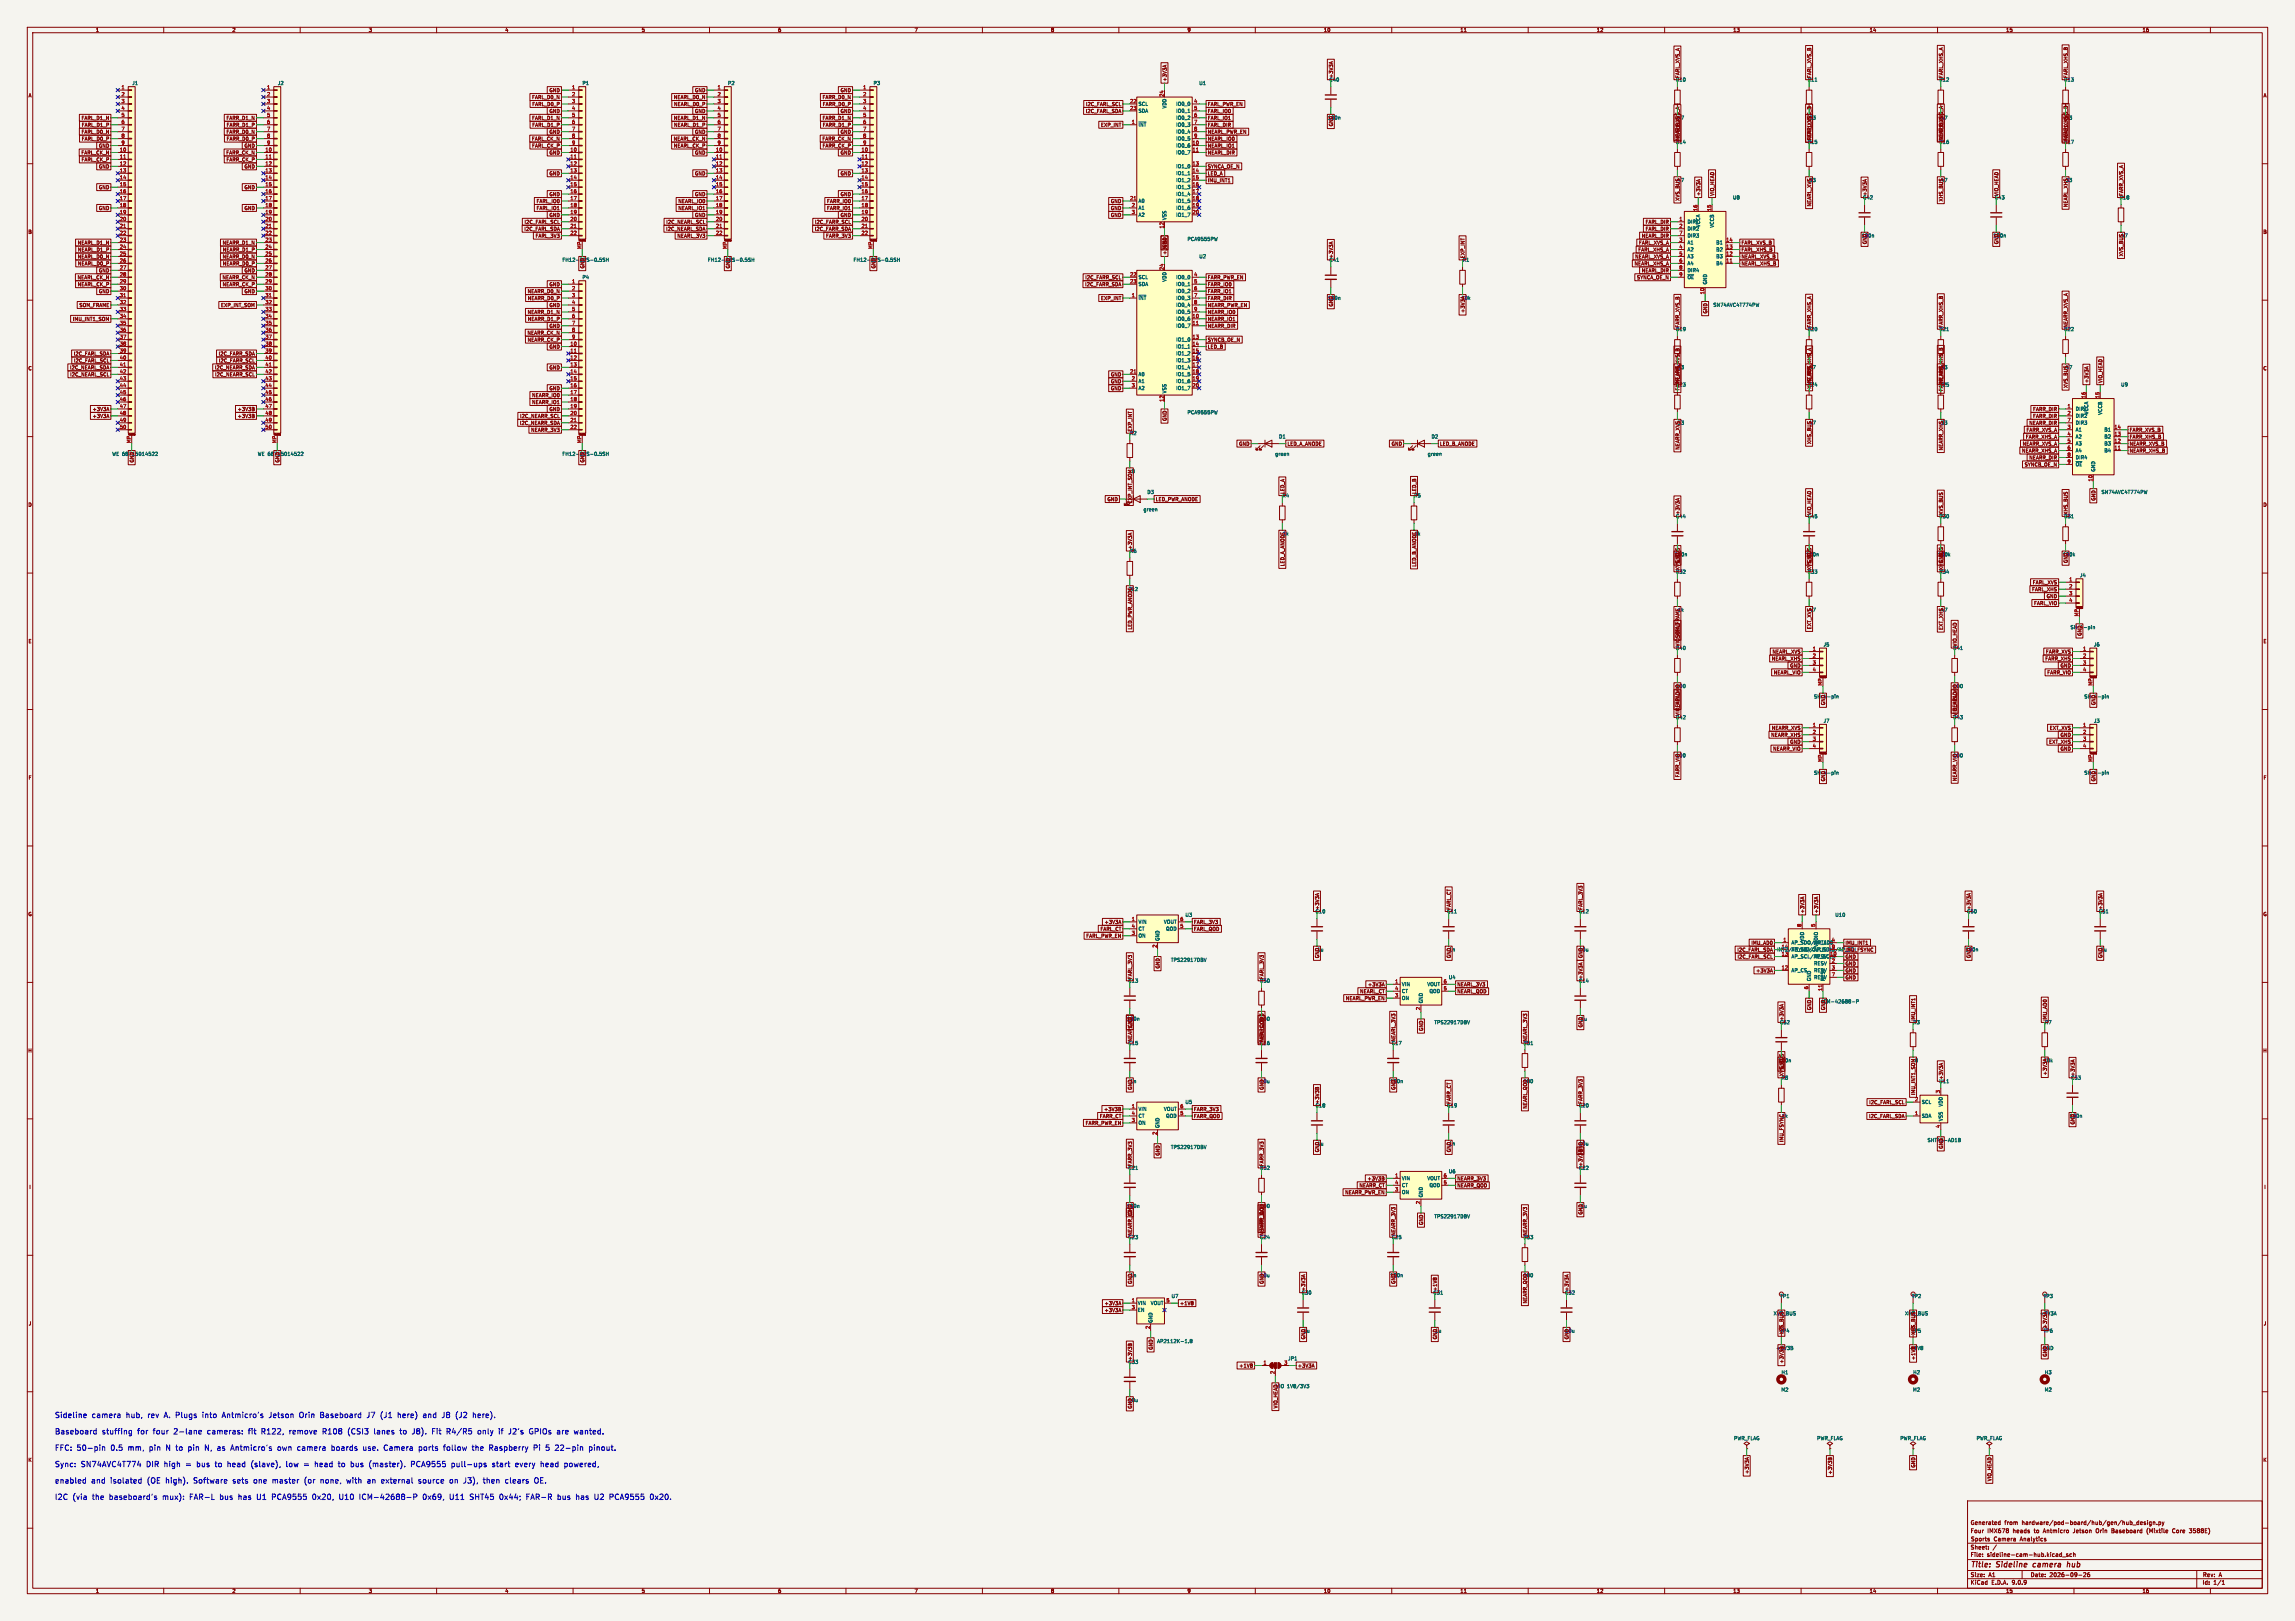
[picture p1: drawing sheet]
<svg xmlns="http://www.w3.org/2000/svg" width="841mm" height="594mm" viewBox="0 0 841 594" stroke-linecap="round" stroke-linejoin="round" font-family="sans-serif">
<defs><g id="words">
<g font-size="2.8" fill="#0000c2">
<text x="20" y="519.7">Sideline</text>
<text x="33.5" y="519.7">camera</text>
<text x="46" y="519.7">hub,</text>
<text x="54" y="519.7">rev</text>
<text x="60" y="519.7">A. Plugs</text>
<text x="74.2" y="519.7">into</text>
<text x="81.4" y="519.7">Antmicro's</text>
<text x="98.6" y="519.7">Jetson</text>
<text x="109.8" y="519.7">Orin</text>
<text x="117.5" y="519.7">Baseboard</text>
<text x="134.7" y="519.7">J7</text>
<text x="139.7" y="519.7">(J1</text>
<text x="146.1" y="519.7">here)</text>
<text x="155.5" y="519.7">and</text>
<text x="162.5" y="519.7">J8</text>
<text x="167.5" y="519.7">(J2</text>
<text x="173.8" y="519.7">here).</text>
<text x="20" y="525.7">Baseboard</text>
<text x="37.2" y="525.7">stuffing</text>
<text x="50.2" y="525.7">for</text>
<text x="56" y="525.7">four</text>
<text x="63.6" y="525.7">2-lane</text>
<text x="75.9" y="525.7">cameras:</text>
<text x="91" y="525.7">fit</text>
<text x="95.8" y="525.7">R122,</text>
<text x="106.1" y="525.7">remove</text>
<text x="118.3" y="525.7">R108</text>
<text x="127.6" y="525.7">(CSI3</text>
<text x="137.3" y="525.7">lanes</text>
<text x="146.9" y="525.7">to</text>
<text x="151.4" y="525.7">J8).</text>
<text x="158.7" y="525.7">Fit</text>
<text x="164.1" y="525.7">R4/R5</text>
<text x="175.6" y="525.7">only</text>
<text x="183.4" y="525.7">if</text>
<text x="187" y="525.7">J2's</text>
<text x="194.6" y="525.7">GPIOs are</text>
<text x="211.2" y="525.7">wanted.</text>
<text x="20" y="531.7">FFC: 50-pin</text>
<text x="40.4" y="531.7">0.5</text>
<text x="46.7" y="531.7">mm,</text>
<text x="54.6" y="531.7">pin</text>
<text x="60.8" y="531.7">N to</text>
<text x="69" y="531.7">pin</text>
<text x="75.1" y="531.7">N, as</text>
<text x="84.8" y="531.7">Antmicro's</text>
<text x="102" y="531.7">own</text>
<text x="109.3" y="531.7">camera</text>
<text x="121.8" y="531.7">boards</text>
<text x="133.5" y="531.7">use.</text>
<text x="141.1" y="531.7">Camera</text>
<text x="154" y="531.7">ports</text>
<text x="163.2" y="531.7">follow</text>
<text x="173.7" y="531.7">the</text>
<text x="179.9" y="531.7">Raspberry</text>
<text x="196.3" y="531.7">Pi</text>
<text x="200.8" y="531.7">5</text>
<text x="204.3" y="531.7">22-pin</text>
<text x="216.7" y="531.7">pinout.</text>
<text x="20" y="537.7">Sync:</text>
<text x="29.5" y="537.7">SN74AVC4T774</text>
<text x="53.4" y="537.7">DIR high</text>
<text x="67.9" y="537.7">=</text>
<text x="72" y="537.7">bus</text>
<text x="78.8" y="537.7">to</text>
<text x="83.4" y="537.7">head</text>
<text x="92.1" y="537.7">(slave),</text>
<text x="105" y="537.7">low</text>
<text x="111.5" y="537.7">=</text>
<text x="115.6" y="537.7">head</text>
<text x="124.3" y="537.7">to</text>
<text x="128.8" y="537.7">bus</text>
<text x="135.7" y="537.7">(master).</text>
<text x="151" y="537.7">PCA9555</text>
<text x="166" y="537.7">pull-ups</text>
<text x="181" y="537.7">start</text>
<text x="189.5" y="537.7">every</text>
<text x="198.8" y="537.7">head</text>
<text x="207.5" y="537.7">powered,</text>
<text x="20" y="543.7">enabled</text>
<text x="33.3" y="543.7">and</text>
<text x="40.3" y="543.7">isolated</text>
<text x="53.8" y="543.7">(OE high).</text>
<text x="70.9" y="543.7">Software</text>
<text x="85.3" y="543.7">sets</text>
<text x="93" y="543.7">one</text>
<text x="99.9" y="543.7">master</text>
<text x="111.7" y="543.7">(or</text>
<text x="117.6" y="543.7">none,</text>
<text x="127.3" y="543.7">with</text>
<text x="134.9" y="543.7">an</text>
<text x="140.1" y="543.7">external</text>
<text x="153.8" y="543.7">source</text>
<text x="165.2" y="543.7">on</text>
<text x="170.4" y="543.7">J3),</text>
<text x="177.7" y="543.7">then</text>
<text x="185.8" y="543.7">clears</text>
<text x="196.5" y="543.7">OE.</text>
<text x="20" y="549.7">I2C</text>
<text x="26.4" y="549.7">(via</text>
<text x="33.6" y="549.7">the</text>
<text x="39.9" y="549.7">baseboard's</text>
<text x="59.5" y="549.7">mux):</text>
<text x="69.4" y="549.7">FAR-L</text>
<text x="80.5" y="549.7">bus</text>
<text x="87.4" y="549.7">has</text>
<text x="94.2" y="549.7">U1</text>
<text x="99.8" y="549.7">PCA9555</text>
<text x="114.7" y="549.7">0x20,</text>
<text x="124.5" y="549.7">U10</text>
<text x="132" y="549.7">ICM-42688-P</text>
<text x="155.3" y="549.7">0x69,</text>
<text x="165.2" y="549.7">U11</text>
<text x="172.7" y="549.7">SHT45</text>
<text x="183.6" y="549.7">0x44;</text>
<text x="193.4" y="549.7">FAR-R</text>
<text x="204.9" y="549.7">bus</text>
<text x="211.8" y="549.7">has</text>
<text x="218.6" y="549.7">U2</text>
<text x="224.2" y="549.7">PCA9555</text>
<text x="239.1" y="549.7">0x20.</text>
</g>
<g font-size="2.8" fill="#840000">
<text x="722" y="574.9">Title:</text>
<text x="731.7" y="574.9">Sideline</text>
<text x="745.9" y="574.9">camera</text>
<text x="759.2" y="574.9">hub</text>
</g>
<g font-size="2.1" fill="#840000">
<text x="722" y="562">Four</text>
<text x="722" y="559">Generated</text>
<text x="728.2" y="562">IMX678</text>
<text x="734.5" y="559">from</text>
<text x="737.7" y="562">heads</text>
<text x="741" y="559">hardware/pod-board/hub/gen/hub_design.py</text>
<text x="745.5" y="562">to</text>
<text x="749.1" y="562">Antmicro</text>
<text x="760.1" y="562">Jetson</text>
<text x="768.7" y="562">Orin</text>
<text x="774.5" y="562">Baseboard</text>
<text x="787.5" y="562">(Mixtile</text>
<text x="797.1" y="562">Core</text>
<text x="803.5" y="562">3588E)</text>
<text x="722" y="568">Sheet:</text>
<text x="722" y="565.2">Sports</text>
<text x="730.9" y="565.2">Camera</text>
<text x="741.1" y="565.2">Analytics</text>
<text x="722" y="570.7">File:</text>
<text x="728.1" y="570.7">sideline-cam-hub.kicad_sch</text>
<text x="722" y="580.9">KiCad</text>
<text x="722" y="578.1">Size:</text>
<text x="728.7" y="578.1">A1</text>
<text x="729.7" y="580.9">E.D.A.</text>
<text x="737.3" y="580.9">9.0.9</text>
<text x="744" y="578.1">Date:</text>
<text x="751" y="578.1">2026-09-26</text>
<text x="807" y="578.3">Rev:</text>
<text x="807" y="580.9">Id:</text>
<text x="811.1" y="580.9">1/1</text>
<text x="813.4" y="578.3">A</text>
</g>
<g font-size="1.8" fill="#840000">
<text x="35" y="11.9">1</text>
<text x="85" y="11.9">2</text>
<text x="135" y="11.9">3</text>
<text x="185" y="11.9">4</text>
<text x="235" y="11.9">5</text>
<text x="285" y="11.9">6</text>
<text x="335" y="11.9">7</text>
<text x="385" y="11.9">8</text>
<text x="435" y="11.9">9</text>
<text x="485" y="11.9">10</text>
<text x="535" y="11.9">11</text>
<text x="585" y="11.9">12</text>
<text x="635" y="11.9">13</text>
<text x="685" y="11.9">14</text>
<text x="735" y="11.9">15</text>
<text x="785" y="11.9">16</text>
<text x="488.6" y="28.7" transform="rotate(-90 488.6 28.7)">+3V3A</text>
<text x="615.6" y="28.7" transform="rotate(-90 615.6 28.7)">FARL_XVS_A</text>
<text x="663.9" y="28.7" transform="rotate(-90 663.9 28.7)">FARL_XVS_B</text>
<text x="712.2" y="28.7" transform="rotate(-90 712.2 28.7)">FARL_XHS_A</text>
<text x="757.9" y="28.7" transform="rotate(-90 757.9 28.7)">FARL_XHS_B</text>
<text x="10.3" y="35.9">A</text>
<text x="201.2" y="34">GND</text>
<text x="254.5" y="34">GND</text>
<text x="307.9" y="34">GND</text>
<text x="427.7" y="30" transform="rotate(-90 427.7 30)">+3V3A</text>
<text x="614" y="30.1">R10</text>
<text x="662.3" y="30.1">R11</text>
<text x="710.5" y="30.1">R12</text>
<text x="756.2" y="30.1">R13</text>
<text x="829.3" y="35.9">A</text>
<text x="194.8" y="36.5">FARL_D0_N</text>
<text x="194.9" y="39.1">FARL_D0_P</text>
<text x="201.2" y="41.6">GND</text>
<text x="246.8" y="36.5">NEARL_D0_N</text>
<text x="246.8" y="39.1">NEARL_D0_P</text>
<text x="254.5" y="41.6">GND</text>
<text x="301.3" y="36.5">FARR_D0_N</text>
<text x="301.3" y="39.1">FARR_D0_P</text>
<text x="307.9" y="41.6">GND</text>
<text x="397.7" y="41.6">I2C_FARL_SDA</text>
<text x="397.8" y="39.1">I2C_FARL_SCL</text>
<text x="442.4" y="39.1">FARL_PWR_EN</text>
<text x="442.4" y="41.6">FARL_IO0</text>
<text x="29.7" y="44.1">FARL_D1_N</text>
<text x="29.8" y="46.7">FARL_D1_P</text>
<text x="82.8" y="44.1">FARR_D1_N</text>
<text x="82.9" y="46.7">FARR_D1_P</text>
<text x="194.8" y="44.1">FARL_D1_N</text>
<text x="194.9" y="46.7">FARL_D1_P</text>
<text x="246.8" y="44.1">NEARL_D1_N</text>
<text x="246.8" y="46.7">NEARL_D1_P</text>
<text x="301.3" y="44.1">FARR_D1_N</text>
<text x="301.3" y="46.7">FARR_D1_P</text>
<text x="403.3" y="46.7">EXP_INT</text>
<text x="442.4" y="46.7">FARL_DIR</text>
<text x="442.4" y="44.1">FARL_IO1</text>
<text x="486.5" y="44">100n</text>
<text x="488.6" y="46.5" transform="rotate(-90 488.6 46.5)">GND</text>
<text x="614.6" y="44">47</text>
<text x="662.9" y="44">33</text>
<text x="711.2" y="44">47</text>
<text x="756.9" y="44">33</text>
<text x="29.7" y="49.2">FARL_D0_N</text>
<text x="29.8" y="51.8">FARL_D0_P</text>
<text x="82.8" y="49.2">FARR_D0_N</text>
<text x="82.9" y="51.8">FARR_D0_P</text>
<text x="194.8" y="51.8">FARL_CK_N</text>
<text x="201.2" y="49.2">GND</text>
<text x="246.7" y="51.8">NEARL_CK_N</text>
<text x="254.5" y="49.2">GND</text>
<text x="301.2" y="51.8">FARR_CK_N</text>
<text x="307.9" y="49.2">GND</text>
<text x="442.4" y="51.8">NEARL_IO0</text>
<text x="442.4" y="49.2">NEARL_PWR_EN</text>
<text x="614" y="52.9">R14</text>
<text x="615.6" y="50.9" transform="rotate(-90 615.6 50.9)">XVS_BUS</text>
<text x="662.3" y="52.9">R15</text>
<text x="663.9" y="51.5" transform="rotate(-90 663.9 51.5)">FARL_XVS</text>
<text x="710.5" y="52.9">R16</text>
<text x="712.2" y="51.1" transform="rotate(-90 712.2 51.1)">XHS_BUS</text>
<text x="756.2" y="52.9">R17</text>
<text x="757.9" y="51.8" transform="rotate(-90 757.9 51.8)">FARL_XHS</text>
<text x="29.7" y="56.8">FARL_CK_N</text>
<text x="29.7" y="59.4">FARL_CK_P</text>
<text x="36.1" y="54.3">GND</text>
<text x="82.8" y="56.8">FARR_CK_N</text>
<text x="82.8" y="59.4">FARR_CK_P</text>
<text x="89.4" y="54.3">GND</text>
<text x="194.8" y="54.3">FARL_CK_P</text>
<text x="201.2" y="56.8">GND</text>
<text x="246.8" y="54.3">NEARL_CK_P</text>
<text x="254.5" y="56.8">GND</text>
<text x="301.3" y="54.3">FARR_CK_P</text>
<text x="307.9" y="56.8">GND</text>
<text x="442.4" y="56.8">NEARL_DIR</text>
<text x="442.4" y="54.3">NEARL_IO1</text>
<text x="36.1" y="61.9">GND</text>
<text x="89.4" y="61.9">GND</text>
<text x="201.2" y="64.5">GND</text>
<text x="254.5" y="64.5">GND</text>
<text x="307.9" y="64.5">GND</text>
<text x="442.4" y="64.5">LED_A</text>
<text x="442.4" y="61.9">SYNCA_OE_N</text>
<text x="36.1" y="69.5">GND</text>
<text x="89.4" y="69.5">GND</text>
<text x="442.4" y="67">IMU_INT1</text>
<text x="614.6" y="66.9">47</text>
<text x="623.3" y="71.9" transform="rotate(-90 623.3 71.9)">+3V3A</text>
<text x="628.3" y="71.9" transform="rotate(-90 628.3 71.9)">VIO_HEAD</text>
<text x="662.9" y="66.9">33</text>
<text x="684.2" y="71.9" transform="rotate(-90 684.2 71.9)">+3V3A</text>
<text x="711.2" y="66.9">47</text>
<text x="732.5" y="71.9" transform="rotate(-90 732.5 71.9)">VIO_HEAD</text>
<text x="756.9" y="66.9">33</text>
<text x="778.2" y="71.9" transform="rotate(-90 778.2 71.9)">FARR_XVS_A</text>
<text x="36.1" y="77.2">GND</text>
<text x="89.4" y="77.2">GND</text>
<text x="196.5" y="74.6">FARL_IO0</text>
<text x="196.5" y="77.2">FARL_IO1</text>
<text x="201.2" y="72.1">GND</text>
<text x="248.4" y="77.2">NEARL_IO1</text>
<text x="248.4" y="74.6">NEARL_IO0</text>
<text x="254.5" y="72.1">GND</text>
<text x="302.9" y="77.2">FARR_IO1</text>
<text x="302.9" y="74.6">FARR_IO0</text>
<text x="307.9" y="72.1">GND</text>
<text x="406.9" y="77.2">GND</text>
<text x="406.9" y="74.6">GND</text>
<text x="615.6" y="73.7" transform="rotate(-90 615.6 73.7)">XVS_BUS</text>
<text x="663.9" y="75.8" transform="rotate(-90 663.9 75.8)">NEARL_XVS</text>
<text x="712.2" y="74" transform="rotate(-90 712.2 74)">XHS_BUS</text>
<text x="757.9" y="76" transform="rotate(-90 757.9 76)">NEARL_XHS</text>
<text x="776.6" y="73.3">R18</text>
<text x="192.1" y="82.2">I2C_FARL_SCL</text>
<text x="201.2" y="79.7">GND</text>
<text x="244" y="82.2">I2C_NEARL_SCL</text>
<text x="254.5" y="79.7">GND</text>
<text x="298.5" y="82.2">I2C_FARR_SCL</text>
<text x="307.9" y="79.7">GND</text>
<text x="406.9" y="79.7">GND</text>
<text x="602.9" y="82.2">FARL_DIR</text>
<text x="10.3" y="85.9">B</text>
<text x="28.3" y="89.9">NEARL_D1_N</text>
<text x="81.4" y="89.9">NEARR_D1_N</text>
<text x="192" y="84.8">I2C_FARL_SDA</text>
<text x="196.1" y="87.3">FARL_3V3</text>
<text x="243.9" y="84.8">I2C_NEARL_SDA</text>
<text x="248.1" y="87.3">NEARL_3V3</text>
<text x="298.4" y="84.8">I2C_FARR_SDA</text>
<text x="302.5" y="87.3">FARR_3V3</text>
<text x="600.5" y="89.9">FARL_XVS_A</text>
<text x="601.5" y="87.3">NEARL_DIR</text>
<text x="602.9" y="84.8">FARL_DIR</text>
<text x="638" y="89.9">FARL_XVS_B</text>
<text x="682" y="87.2">100n</text>
<text x="684.2" y="89.6" transform="rotate(-90 684.2 89.6)">GND</text>
<text x="730.3" y="87.2">100n</text>
<text x="732.5" y="89.6" transform="rotate(-90 732.5 89.6)">GND</text>
<text x="777.2" y="87.2">47</text>
<text x="829.2" y="85.9">B</text>
<text x="28.3" y="94.9">NEARL_D0_N</text>
<text x="28.4" y="92.4">NEARL_D1_P</text>
<text x="81.4" y="94.9">NEARR_D0_N</text>
<text x="81.5" y="92.4">NEARR_D1_P</text>
<text x="427.7" y="93.5" transform="rotate(-90 427.7 93.5)">+3V3A</text>
<text x="427.7" y="90.9" transform="rotate(-90 427.7 90.9)">GND</text>
<text x="488.6" y="94.8" transform="rotate(-90 488.6 94.8)">+3V3A</text>
<text x="536.9" y="94.8" transform="rotate(-90 536.9 94.8)">EXP_INT</text>
<text x="599.1" y="94.9">NEARL_XVS_A</text>
<text x="600.2" y="92.4">FARL_XHS_A</text>
<text x="638" y="92.4">FARL_XHS_B</text>
<text x="638" y="94.9">NEARL_XVS_B</text>
<text x="778.2" y="94.1" transform="rotate(-90 778.2 94.1)">XVS_BUS</text>
<text x="28.4" y="97.5">NEARL_D0_P</text>
<text x="36.1" y="100">GND</text>
<text x="81.5" y="97.5">NEARR_D0_P</text>
<text x="89.4" y="100">GND</text>
<text x="214.3" y="98.5" transform="rotate(-90 214.3 98.5)">GND</text>
<text x="267.7" y="98.5" transform="rotate(-90 267.7 98.5)">GND</text>
<text x="321" y="98.5" transform="rotate(-90 321 98.5)">GND</text>
<text x="598.8" y="97.5">NEARL_XHS_A</text>
<text x="601.5" y="100">NEARL_DIR</text>
<text x="638" y="97.5">NEARL_XHS_B</text>
<text x="28.3" y="102.6">NEARL_CK_N</text>
<text x="28.3" y="105.1">NEARL_CK_P</text>
<text x="36.1" y="107.6">GND</text>
<text x="81.4" y="102.6">NEARR_CK_N</text>
<text x="81.4" y="105.1">NEARR_CK_P</text>
<text x="89.4" y="107.6">GND</text>
<text x="193.2" y="107.6">NEARR_D0_N</text>
<text x="201.2" y="105.1">GND</text>
<text x="397.5" y="105.1">I2C_FARR_SDA</text>
<text x="397.6" y="102.6">I2C_FARR_SCL</text>
<text x="442.4" y="107.6">FARR_IO1</text>
<text x="442.4" y="105.1">FARR_IO0</text>
<text x="442.4" y="102.6">FARR_PWR_EN</text>
<text x="599.7" y="102.6">SYNCA_OE_N</text>
<text x="29" y="112.7">SOM_FRAME</text>
<text x="80.8" y="112.7">EXP_INT_SOM</text>
<text x="193.3" y="110.2">NEARR_D0_P</text>
<text x="201.2" y="112.7">GND</text>
<text x="403.3" y="110.2">EXP_INT</text>
<text x="442.4" y="112.7">NEARR_PWR_EN</text>
<text x="442.4" y="110.2">FARR_DIR</text>
<text x="486.5" y="110.1">100n</text>
<text x="488.6" y="112.5" transform="rotate(-90 488.6 112.5)">GND</text>
<text x="535.4" y="110.1">10k</text>
<text x="26.5" y="117.8">IMU_INT1_SOM</text>
<text x="193.2" y="115.3">NEARR_D1_N</text>
<text x="193.3" y="117.8">NEARR_D1_P</text>
<text x="442.4" y="117.8">NEARR_IO1</text>
<text x="442.4" y="115.3">NEARR_IO0</text>
<text x="536.9" y="114.8" transform="rotate(-90 536.9 114.8)">+3V3A</text>
<text x="625.8" y="115" transform="rotate(-90 625.8 115)">GND</text>
<text x="193.1" y="122.9">NEARR_CK_N</text>
<text x="193.2" y="125.4">NEARR_CK_P</text>
<text x="201.2" y="120.3">GND</text>
<text x="442.4" y="125.4">SYNCB_OE_N</text>
<text x="442.4" y="120.3">NEARR_DIR</text>
<text x="614" y="121.5">R19</text>
<text x="615.6" y="120.2" transform="rotate(-90 615.6 120.2)">FARR_XVS_B</text>
<text x="662.3" y="121.5">R20</text>
<text x="663.9" y="120.2" transform="rotate(-90 663.9 120.2)">FARR_XHS_A</text>
<text x="710.5" y="121.5">R21</text>
<text x="712.2" y="120.2" transform="rotate(-90 712.2 120.2)">FARR_XHS_B</text>
<text x="756.2" y="121.5">R22</text>
<text x="757.9" y="120.2" transform="rotate(-90 757.9 120.2)">NEARR_XVS_A</text>
<text x="26.9" y="130.5">I2C_FARL_SDA</text>
<text x="80" y="130.5">I2C_FARR_SDA</text>
<text x="201.2" y="128">GND</text>
<text x="442.4" y="128">LED_B</text>
<text x="10.3" y="135.9">C</text>
<text x="25.5" y="135.6">I2C_NEARL_SDA</text>
<text x="27" y="133">I2C_FARL_SCL</text>
<text x="78.6" y="135.6">I2C_NEARR_SDA</text>
<text x="80.1" y="133">I2C_FARR_SCL</text>
<text x="201.2" y="135.6">GND</text>
<text x="614.6" y="135.5">33</text>
<text x="662.9" y="135.5">47</text>
<text x="711.2" y="135.5">33</text>
<text x="756.9" y="135.5">47</text>
<text x="829.2" y="135.9">C</text>
<text x="25.6" y="138.1">I2C_NEARL_SCL</text>
<text x="78.7" y="138.1">I2C_NEARR_SCL</text>
<text x="201.2" y="143.2">GND</text>
<text x="406.9" y="143.2">GND</text>
<text x="406.9" y="140.7">GND</text>
<text x="406.9" y="138.1">GND</text>
<text x="614" y="141.8">R23</text>
<text x="662.3" y="141.8">R24</text>
<text x="663.9" y="142.6" transform="rotate(-90 663.9 142.6)">XHS_BUS</text>
<text x="710.5" y="141.8">R25</text>
<text x="757.9" y="142.3" transform="rotate(-90 757.9 142.3)">XVS_BUS</text>
<text x="765.5" y="140.5" transform="rotate(-90 765.5 140.5)">+3V3A</text>
<text x="770.6" y="140.5" transform="rotate(-90 770.6 140.5)">VIO_HEAD</text>
<text x="194.8" y="148.3">NEARR_IO1</text>
<text x="194.8" y="145.7">NEARR_IO0</text>
<text x="33.8" y="150.8">+3V3A</text>
<text x="33.8" y="153.4">+3V3A</text>
<text x="87" y="153.4">+3V3B</text>
<text x="87" y="150.8">+3V3B</text>
<text x="190.4" y="155.9">I2C_NEARR_SDA</text>
<text x="190.4" y="153.4">I2C_NEARR_SCL</text>
<text x="201.2" y="150.8">GND</text>
<text x="427.7" y="154.4" transform="rotate(-90 427.7 154.4)">GND</text>
<text x="614.6" y="155.8">33</text>
<text x="662.9" y="155.8">47</text>
<text x="711.2" y="155.8">33</text>
<text x="743.5" y="155.9">NEARR_DIR</text>
<text x="744.9" y="150.8">FARR_DIR</text>
<text x="744.9" y="153.4">FARR_DIR</text>
<text x="194.5" y="158.4">NEARR_3V3</text>
<text x="415" y="158.3" transform="rotate(-90 415 158.3)">EXP_INT</text>
<text x="742.2" y="161">FARR_XHS_A</text>
<text x="742.5" y="158.4">FARR_XVS_A</text>
<text x="780.3" y="161">FARR_XHS_B</text>
<text x="780.3" y="158.4">FARR_XVS_B</text>
<text x="453.9" y="163.5">GND</text>
<text x="471.6" y="163.5">LED_A_ANODE</text>
<text x="509.8" y="163.5">GND</text>
<text x="527.5" y="163.5">LED_B_ANODE</text>
<text x="615.6" y="164.9" transform="rotate(-90 615.6 164.9)">NEARR_XVS</text>
<text x="663.9" y="162.9" transform="rotate(-90 663.9 162.9)">XHS_BUS</text>
<text x="712.2" y="165.2" transform="rotate(-90 712.2 165.2)">NEARR_XHS</text>
<text x="740.8" y="166.1">NEARR_XHS_A</text>
<text x="741.1" y="163.5">NEARR_XVS_A</text>
<text x="780.3" y="166.1">NEARR_XHS_B</text>
<text x="780.3" y="163.5">NEARR_XVS_B</text>
<text x="49.2" y="169.6" transform="rotate(-90 49.2 169.6)">GND</text>
<text x="102.6" y="169.6" transform="rotate(-90 102.6 169.6)">GND</text>
<text x="214.3" y="169.6" transform="rotate(-90 214.3 169.6)">GND</text>
<text x="414.6" y="173.6">0</text>
<text x="741.8" y="171.1">SYNCB_OE_N</text>
<text x="743.5" y="168.6">NEARR_DIR</text>
<text x="10.3" y="185.9">D</text>
<text x="405.7" y="183.8">GND</text>
<text x="415" y="184.6" transform="rotate(-90 415 184.6)">EXP_INT_SOM</text>
<text x="423.4" y="183.8">LED_PWR_ANODE</text>
<text x="470.9" y="181.1" transform="rotate(-90 470.9 181.1)">LED_A</text>
<text x="519.1" y="181.1" transform="rotate(-90 519.1 181.1)">LED_B</text>
<text x="768" y="183.6" transform="rotate(-90 768 183.6)">GND</text>
<text x="829.2" y="185.9">D</text>
<text x="615.6" y="188.8" transform="rotate(-90 615.6 188.8)">+3V3A</text>
<text x="663.9" y="188.8" transform="rotate(-90 663.9 188.8)">VIO_HEAD</text>
<text x="712.2" y="188.8" transform="rotate(-90 712.2 188.8)">XVS_BUS</text>
<text x="757.9" y="188.8" transform="rotate(-90 757.9 188.8)">XHS_BUS</text>
<text x="469.9" y="196.4">1k</text>
<text x="518.2" y="196.4">1k</text>
<text x="415" y="201.5" transform="rotate(-90 415 201.5)">+3V3A</text>
<text x="470.9" y="207.6" transform="rotate(-90 470.9 207.6)">LED_A_ANODE</text>
<text x="519.1" y="207.8" transform="rotate(-90 519.1 207.8)">LED_B_ANODE</text>
<text x="613.5" y="204.1">100n</text>
<text x="615.6" y="209.1" transform="rotate(-90 615.6 209.1)">XVS_BUS</text>
<text x="615.6" y="206.5" transform="rotate(-90 615.6 206.5)">GND</text>
<text x="661.7" y="204.1">100n</text>
<text x="663.9" y="209.1" transform="rotate(-90 663.9 209.1)">XVS_BUS</text>
<text x="663.9" y="206.5" transform="rotate(-90 663.9 206.5)">GND</text>
<text x="710" y="204.1">100k</text>
<text x="712.2" y="209.1" transform="rotate(-90 712.2 209.1)">XHS_BUS</text>
<text x="712.2" y="206.5" transform="rotate(-90 712.2 206.5)">GND</text>
<text x="755.8" y="204.1">100k</text>
<text x="757.9" y="206.5" transform="rotate(-90 757.9 206.5)">GND</text>
<text x="744.7" y="214.3">FARL_XVS</text>
<text x="413.5" y="216.8">2k2</text>
<text x="744.5" y="216.9">FARL_XHS</text>
<text x="745.2" y="221.9">FARL_VIO</text>
<text x="749.8" y="219.4">GND</text>
<text x="614.7" y="224.4">1k</text>
<text x="662.9" y="224.4">47</text>
<text x="711.2" y="224.4">47</text>
<text x="415" y="230.9" transform="rotate(-90 415 230.9)">LED_PWR_ANODE</text>
<text x="615.6" y="233.9" transform="rotate(-90 615.6 233.9)">SOM_FRAME</text>
<text x="663.9" y="230.7" transform="rotate(-90 663.9 230.7)">EXT_XVS</text>
<text x="712.2" y="231" transform="rotate(-90 712.2 231)">EXT_XHS</text>
<text x="758.6" y="230.7">SH</text>
<text x="763" y="233.1" transform="rotate(-90 763 233.1)">GND</text>
<text x="10.3" y="235.9">E</text>
<text x="615.6" y="237" transform="rotate(-90 615.6 237)">VIO_HEAD</text>
<text x="649.4" y="239.7">NEARL_XVS</text>
<text x="717.2" y="237" transform="rotate(-90 717.2 237)">VIO_HEAD</text>
<text x="749.6" y="239.7">FARR_XVS</text>
<text x="829.3" y="235.9">E</text>
<text x="649.1" y="242.3">NEARL_XHS</text>
<text x="655.8" y="244.8">GND</text>
<text x="749.3" y="242.3">FARR_XHS</text>
<text x="754.9" y="244.8">GND</text>
<text x="649.9" y="247.3">NEARL_VIO</text>
<text x="750.1" y="247.3">FARR_VIO</text>
<text x="614" y="252.3">100</text>
<text x="664.6" y="256.1">SH</text>
<text x="715.6" y="252.3">100</text>
<text x="763.7" y="256.1">SH</text>
<text x="615.6" y="262.4" transform="rotate(-90 615.6 262.4)">VIO_HEAD</text>
<text x="615.6" y="259.3" transform="rotate(-90 615.6 259.3)">FARL_VIO</text>
<text x="669" y="258.5" transform="rotate(-90 669 258.5)">GND</text>
<text x="717.2" y="262.4" transform="rotate(-90 717.2 262.4)">VIO_HEAD</text>
<text x="768" y="258.5" transform="rotate(-90 768 258.5)">GND</text>
<text x="649.1" y="267.7">NEARR_XVS</text>
<text x="751" y="267.7">EXT_XVS</text>
<text x="648.9" y="270.2">NEARR_XHS</text>
<text x="649.6" y="275.3">NEARR_VIO</text>
<text x="655.8" y="272.7">GND</text>
<text x="750.7" y="272.7">EXT_XHS</text>
<text x="754.9" y="275.3">GND</text>
<text x="754.9" y="270.2">GND</text>
<text x="614" y="277.7">100</text>
<text x="715.6" y="277.7">100</text>
<text x="10.3" y="285.9">F</text>
<text x="615.6" y="285" transform="rotate(-90 615.6 285)">FARR_VIO</text>
<text x="664.6" y="284.1">SH</text>
<text x="669" y="286.5" transform="rotate(-90 669 286.5)">GND</text>
<text x="717.2" y="286.4" transform="rotate(-90 717.2 286.4)">NEARR_VIO</text>
<text x="763.7" y="284.1">SH</text>
<text x="768" y="286.5" transform="rotate(-90 768 286.5)">GND</text>
<text x="829.3" y="285.9">F</text>
<text x="10.3" y="335.9">G</text>
<text x="483.6" y="333.5" transform="rotate(-90 483.6 333.5)">+3V3A</text>
<text x="530.2" y="334.9">C11</text>
<text x="531.8" y="333.5" transform="rotate(-90 531.8 333.5)">FARL_CT</text>
<text x="578.4" y="334.9">C12</text>
<text x="580.1" y="333.5" transform="rotate(-90 580.1 333.5)">FARL_3V3</text>
<text x="661.4" y="334.8" transform="rotate(-90 661.4 334.8)">+3V3A</text>
<text x="666.4" y="334.8" transform="rotate(-90 666.4 334.8)">+3V3A</text>
<text x="722.3" y="333.5" transform="rotate(-90 722.3 333.5)">+3V3A</text>
<text x="770.6" y="333.5" transform="rotate(-90 770.6 333.5)">+3V3A</text>
<text x="829.2" y="335.9">G</text>
<text x="403.1" y="341.3">FARL_CT</text>
<text x="404.6" y="338.8">+3V3A</text>
<text x="437.4" y="338.8">FARL_3V3</text>
<text x="437.4" y="341.3">FARL_QOD</text>
<text x="397.9" y="343.9">FARL_PWR_EN</text>
<text x="641.6" y="346.4">IMU_AD0</text>
<text x="676.1" y="346.4">IMU_INT1</text>
<text x="482.6" y="348.8">1u</text>
<text x="483.6" y="351.3" transform="rotate(-90 483.6 351.3)">GND</text>
<text x="530.8" y="348.8">1n</text>
<text x="531.8" y="351.3" transform="rotate(-90 531.8 351.3)">GND</text>
<text x="578.5" y="348.8">10u</text>
<text x="580.1" y="351.3" transform="rotate(-90 580.1 351.3)">GND</text>
<text x="636.5" y="348.9">I2C_FARL_SDA</text>
<text x="636.6" y="351.5">I2C_FARL_SCL</text>
<text x="676.1" y="351.5">GND</text>
<text x="676.1" y="348.9">IMU_FSYNC</text>
<text x="720.1" y="348.8">100n</text>
<text x="722.3" y="351.3" transform="rotate(-90 722.3 351.3)">GND</text>
<text x="769.6" y="348.8">1u</text>
<text x="770.6" y="351.3" transform="rotate(-90 770.6 351.3)">GND</text>
<text x="415" y="358.9" transform="rotate(-90 415 358.9)">FARL_3V3</text>
<text x="425.1" y="355.1" transform="rotate(-90 425.1 355.1)">GND</text>
<text x="463.2" y="358.9" transform="rotate(-90 463.2 358.9)">FARL_3V3</text>
<text x="580.1" y="358.9" transform="rotate(-90 580.1 358.9)">+3V3A</text>
<text x="643.4" y="356.6">+3V3A</text>
<text x="676.1" y="356.6">GND</text>
<text x="676.1" y="354">GND</text>
<text x="676.1" y="359.1">GND</text>
<text x="413.3" y="360.3">C13</text>
<text x="461.6" y="360.3">R50</text>
<text x="498.2" y="364.2">NEARL_CT</text>
<text x="501.2" y="361.6">+3V3A</text>
<text x="533.9" y="364.2">NEARL_QOD</text>
<text x="533.9" y="361.6">NEARL_3V3</text>
<text x="493" y="366.7">NEARL_PWR_EN</text>
<text x="663.9" y="370.3" transform="rotate(-90 663.9 370.3)">GND</text>
<text x="669" y="370.3" transform="rotate(-90 669 370.3)">GND</text>
<text x="412.8" y="374.2">100n</text>
<text x="415" y="376.7" transform="rotate(-90 415 376.7)">GND</text>
<text x="461.6" y="374.2">100</text>
<text x="521.7" y="377.9" transform="rotate(-90 521.7 377.9)">GND</text>
<text x="579.1" y="374.2">1u</text>
<text x="580.1" y="376.7" transform="rotate(-90 580.1 376.7)">GND</text>
<text x="653.7" y="374.2" transform="rotate(-90 653.7 374.2)">+3V3A</text>
<text x="702" y="374.2" transform="rotate(-90 702 374.2)">IMU_INT1</text>
<text x="750.3" y="374.2" transform="rotate(-90 750.3 374.2)">IMU_AD0</text>
<text x="413.3" y="383.1">C15</text>
<text x="415" y="381.8" transform="rotate(-90 415 381.8)">NEARL_CT</text>
<text x="461.6" y="383.1">C16</text>
<text x="463.2" y="382.2" transform="rotate(-90 463.2 382.2)">FARL_QOD</text>
<text x="463.2" y="381.8" transform="rotate(-90 463.2 381.8)">NEARL_3V3</text>
<text x="509.9" y="383.1">C17</text>
<text x="511.5" y="381.8" transform="rotate(-90 511.5 381.8)">NEARL_3V3</text>
<text x="558.1" y="383.1">R51</text>
<text x="559.8" y="381.8" transform="rotate(-90 559.8 381.8)">NEARL_3V3</text>
<text x="10.2" y="385.9">H</text>
<text x="651.6" y="389.5">100n</text>
<text x="701.6" y="389.5">0</text>
<text x="748.7" y="389.5">10k</text>
<text x="829.2" y="385.9">H</text>
<text x="653.7" y="394.5" transform="rotate(-90 653.7 394.5)">XVS_BUS</text>
<text x="653.7" y="391.9" transform="rotate(-90 653.7 391.9)">GND</text>
<text x="712.2" y="395.8" transform="rotate(-90 712.2 395.8)">+3V3A</text>
<text x="750.3" y="394.2" transform="rotate(-90 750.3 394.2)">+3V3A</text>
<text x="760.4" y="394.5" transform="rotate(-90 760.4 394.5)">+3V3A</text>
<text x="414" y="397.1">1n</text>
<text x="415" y="399.5" transform="rotate(-90 415 399.5)">GND</text>
<text x="461.7" y="397.1">10u</text>
<text x="463.2" y="399.5" transform="rotate(-90 463.2 399.5)">GND</text>
<text x="509.3" y="397.1">100n</text>
<text x="511.5" y="399.5" transform="rotate(-90 511.5 399.5)">GND</text>
<text x="558.2" y="397.1">100</text>
<text x="702" y="401.5" transform="rotate(-90 702 401.5)">IMU_INT1_SOM</text>
<text x="404.5" y="407.4">+3V3B</text>
<text x="437.4" y="407.4">FARR_3V3</text>
<text x="483.6" y="404.7" transform="rotate(-90 483.6 404.7)">+3V3B</text>
<text x="530.2" y="406">C19</text>
<text x="531.8" y="404.7" transform="rotate(-90 531.8 404.7)">FARR_CT</text>
<text x="559.8" y="406.4" transform="rotate(-90 559.8 406.4)">NEARL_QOD</text>
<text x="578.4" y="406">C20</text>
<text x="580.1" y="404.7" transform="rotate(-90 580.1 404.7)">FARR_3V3</text>
<text x="684.8" y="404.8">I2C_FARL_SCL</text>
<text x="397.7" y="412.4">FARR_PWR_EN</text>
<text x="402.9" y="409.9">FARR_CT</text>
<text x="437.4" y="409.9">FARR_QOD</text>
<text x="652.8" y="409.8">1k</text>
<text x="684.8" y="409.9">I2C_FARL_SDA</text>
<text x="758.2" y="409.8">100n</text>
<text x="760.4" y="412.2" transform="rotate(-90 760.4 412.2)">GND</text>
<text x="482.6" y="420">1u</text>
<text x="530.8" y="420">1n</text>
<text x="578.5" y="420">10u</text>
<text x="653.7" y="418.7" transform="rotate(-90 653.7 418.7)">IMU_FSYNC</text>
<text x="425.1" y="423.6" transform="rotate(-90 425.1 423.6)">GND</text>
<text x="483.6" y="422.4" transform="rotate(-90 483.6 422.4)">GND</text>
<text x="531.8" y="422.4" transform="rotate(-90 531.8 422.4)">GND</text>
<text x="712.2" y="421.1" transform="rotate(-90 712.2 421.1)">GND</text>
<text x="413.3" y="428.9">C21</text>
<text x="415" y="427.5" transform="rotate(-90 415 427.5)">FARR_3V3</text>
<text x="461.6" y="428.9">R52</text>
<text x="463.2" y="427.5" transform="rotate(-90 463.2 427.5)">FARR_3V3</text>
<text x="580.1" y="427.5" transform="rotate(-90 580.1 427.5)">+3V3BGND</text>
<text x="10.6" y="435.9">I</text>
<text x="492.8" y="437.8">NEARR_PWR_EN</text>
<text x="498" y="435.3">NEARR_CT</text>
<text x="501" y="432.8">+3V3B</text>
<text x="533.9" y="432.8">NEARR_3V3</text>
<text x="533.9" y="435.3">NEARR_QOD</text>
<text x="829.6" y="435.9">I</text>
<text x="412.8" y="442.8">100n</text>
<text x="461.6" y="442.8">100</text>
<text x="579.1" y="442.8">1u</text>
<text x="415" y="445.2" transform="rotate(-90 415 445.2)">GND</text>
<text x="521.7" y="449" transform="rotate(-90 521.7 449)">GND</text>
<text x="580.1" y="445.2" transform="rotate(-90 580.1 445.2)">GND</text>
<text x="413.3" y="454.3">C23</text>
<text x="415" y="452.9" transform="rotate(-90 415 452.9)">NEARR_CT</text>
<text x="461.6" y="454.3">C24</text>
<text x="463.2" y="451" transform="rotate(-90 463.2 451)">FARR_QOD</text>
<text x="509.9" y="454.3">C25</text>
<text x="511.5" y="452.9" transform="rotate(-90 511.5 452.9)">NEARR_3V3</text>
<text x="558.1" y="454.3">R53</text>
<text x="559.8" y="452.9" transform="rotate(-90 559.8 452.9)">NEARR_3V3</text>
<text x="414" y="468.2">1n</text>
<text x="415" y="470.6" transform="rotate(-90 415 470.6)">GND</text>
<text x="461.7" y="468.2">10u</text>
<text x="463.2" y="470.6" transform="rotate(-90 463.2 470.6)">GND</text>
<text x="478.5" y="473.2" transform="rotate(-90 478.5 473.2)">+3V3A</text>
<text x="509.3" y="468.2">100n</text>
<text x="511.5" y="470.6" transform="rotate(-90 511.5 470.6)">GND</text>
<text x="526.7" y="473.2" transform="rotate(-90 526.7 473.2)">+1V8</text>
<text x="558.2" y="468.2">100</text>
<text x="575" y="473.2" transform="rotate(-90 575 473.2)">+3V3A</text>
<text x="404.6" y="478.5">+3V3A</text>
<text x="432.3" y="478.5">+1V8</text>
<text x="559.8" y="477.8" transform="rotate(-90 559.8 477.8)">NEARR_QOD</text>
<text x="10.4" y="485.9">J</text>
<text x="404.6" y="481">+3V3A</text>
<text x="649.8" y="482.2">XVS_BUS</text>
<text x="697.9" y="482.2">XHS_BUS</text>
<text x="747.4" y="482.2">+3V3A</text>
<text x="829.4" y="485.9">J</text>
<text x="477.5" y="488.5">1u</text>
<text x="478.5" y="491" transform="rotate(-90 478.5 491)">GND</text>
<text x="525.8" y="488.5">1u</text>
<text x="526.7" y="491" transform="rotate(-90 526.7 491)">GND</text>
<text x="573.4" y="488.5">10u</text>
<text x="575" y="491" transform="rotate(-90 575 491)">GND</text>
<text x="652.2" y="488.5">TP4</text>
<text x="653.7" y="489" transform="rotate(-90 653.7 489)">XVS_BUS</text>
<text x="700.5" y="488.5">TP5</text>
<text x="702" y="489.3" transform="rotate(-90 702 489.3)">XHS_BUS</text>
<text x="750.3" y="486.9" transform="rotate(-90 750.3 486.9)">+3V3A</text>
<text x="422.6" y="494.8" transform="rotate(-90 422.6 494.8)">GND</text>
<text x="650.8" y="494.9">+3V3B</text>
<text x="699.7" y="494.9">+1V8</text>
<text x="748.5" y="494.9">GND</text>
<text x="750.3" y="497.3" transform="rotate(-90 750.3 497.3)">GND</text>
<text x="415" y="498.6" transform="rotate(-90 415 498.6)">+3V3B</text>
<text x="454" y="501.3">+1V8</text>
<text x="475.5" y="501.3">+3V3A</text>
<text x="653.7" y="499.8" transform="rotate(-90 653.7 499.8)">+3V3B</text>
<text x="702" y="498.5" transform="rotate(-90 702 498.5)">+1V8</text>
<text x="413.4" y="513.9">10u</text>
<text x="415" y="516.4" transform="rotate(-90 415 516.4)">GND</text>
<text x="468.3" y="516.2" transform="rotate(-90 468.3 516.2)">VIO_HEAD</text>
<text x="10.3" y="535.9">K</text>
<text x="702" y="537.9" transform="rotate(-90 702 537.9)">GND</text>
<text x="829.2" y="535.9">K</text>
<text x="641" y="540.2" transform="rotate(-90 641 540.2)">+3V3A</text>
<text x="671.5" y="540.4" transform="rotate(-90 671.5 540.4)">+3V3B</text>
<text x="729.9" y="542.9" transform="rotate(-90 729.9 542.9)">VIO_HEAD</text>
<text x="35" y="583.9">1</text>
<text x="85" y="583.9">2</text>
<text x="135" y="583.9">3</text>
<text x="185" y="583.9">4</text>
<text x="235" y="583.9">5</text>
<text x="285" y="583.9">6</text>
<text x="335" y="583.9">7</text>
<text x="385" y="583.9">8</text>
<text x="435" y="583.9">9</text>
<text x="485" y="583.9">10</text>
<text x="535" y="583.9">11</text>
<text x="585" y="583.9">12</text>
<text x="635" y="583.9">13</text>
<text x="685" y="583.9">14</text>
<text x="735" y="583.9">15</text>
<text x="785" y="583.9">16</text>
</g>
<g font-size="1.8" fill="#a90000">
<text x="44.4" y="32.8">1</text>
<text x="44.4" y="35.3">2</text>
<text x="97.7" y="32.8">1</text>
<text x="97.7" y="35.3">2</text>
<text x="209.5" y="32.8">1</text>
<text x="209.5" y="35.3">2</text>
<text x="262.8" y="32.8">1</text>
<text x="262.8" y="35.3">2</text>
<text x="316.2" y="32.8">1</text>
<text x="316.2" y="35.3">2</text>
<text x="426.5" y="35.6" transform="rotate(-90 426.5 35.6)">24</text>
<text x="44.4" y="37.8">3</text>
<text x="44.4" y="40.4">4</text>
<text x="97.7" y="37.8">3</text>
<text x="97.7" y="40.4">4</text>
<text x="209.5" y="37.8">3</text>
<text x="209.5" y="40.4">4</text>
<text x="262.8" y="37.8">3</text>
<text x="262.8" y="40.4">4</text>
<text x="316.2" y="37.8">3</text>
<text x="316.2" y="40.4">4</text>
<text x="414" y="37.8">22</text>
<text x="414" y="40.4">23</text>
<text x="437.4" y="37.8">4</text>
<text x="437.4" y="40.4">5</text>
<text x="44.4" y="42.9">5</text>
<text x="44.4" y="45.5">6</text>
<text x="97.7" y="42.9">5</text>
<text x="97.7" y="45.5">6</text>
<text x="209.5" y="42.9">5</text>
<text x="209.5" y="45.5">6</text>
<text x="262.8" y="42.9">5</text>
<text x="262.8" y="45.5">6</text>
<text x="316.2" y="42.9">5</text>
<text x="316.2" y="45.5">6</text>
<text x="414.6" y="45.5">1</text>
<text x="437.4" y="42.9">6</text>
<text x="437.4" y="45.5">7</text>
<text x="44.4" y="48">7</text>
<text x="44.4" y="50.5">8</text>
<text x="44.4" y="53.1">9</text>
<text x="97.7" y="48">7</text>
<text x="97.7" y="50.5">8</text>
<text x="97.7" y="53.1">9</text>
<text x="209.5" y="48">7</text>
<text x="209.5" y="50.5">8</text>
<text x="209.5" y="53.1">9</text>
<text x="262.8" y="48">7</text>
<text x="262.8" y="50.5">8</text>
<text x="262.8" y="53.1">9</text>
<text x="316.2" y="48">7</text>
<text x="316.2" y="50.5">8</text>
<text x="316.2" y="53.1">9</text>
<text x="436.8" y="53.1">10</text>
<text x="437.4" y="48">8</text>
<text x="437.4" y="50.5">9</text>
<text x="43.8" y="55.6">10</text>
<text x="43.8" y="58.2">11</text>
<text x="97.1" y="55.6">10</text>
<text x="97.1" y="58.2">11</text>
<text x="208.9" y="55.6">10</text>
<text x="208.9" y="58.2">11</text>
<text x="262.2" y="55.6">10</text>
<text x="262.2" y="58.2">11</text>
<text x="315.6" y="55.6">10</text>
<text x="315.6" y="58.2">11</text>
<text x="436.8" y="55.6">11</text>
<text x="43.8" y="60.7">12</text>
<text x="43.8" y="63.2">13</text>
<text x="43.8" y="65.8">14</text>
<text x="97.1" y="60.7">12</text>
<text x="97.1" y="63.2">13</text>
<text x="97.1" y="65.8">14</text>
<text x="208.9" y="60.7">12</text>
<text x="208.9" y="63.2">13</text>
<text x="208.9" y="65.8">14</text>
<text x="262.2" y="60.7">12</text>
<text x="262.2" y="63.2">13</text>
<text x="262.2" y="65.8">14</text>
<text x="315.6" y="60.7">12</text>
<text x="315.6" y="63.2">13</text>
<text x="315.6" y="65.8">14</text>
<text x="436.8" y="60.7">13</text>
<text x="436.8" y="63.2">14</text>
<text x="436.8" y="65.8">15</text>
<text x="43.8" y="68.3">15</text>
<text x="43.8" y="70.9">16</text>
<text x="97.1" y="68.3">15</text>
<text x="97.1" y="70.9">16</text>
<text x="208.9" y="68.3">15</text>
<text x="208.9" y="70.9">16</text>
<text x="262.2" y="68.3">15</text>
<text x="262.2" y="70.9">16</text>
<text x="315.6" y="68.3">15</text>
<text x="315.6" y="70.9">16</text>
<text x="436.8" y="68.3">16</text>
<text x="436.8" y="70.9">17</text>
<text x="43.8" y="73.4">17</text>
<text x="43.8" y="75.9">18</text>
<text x="97.1" y="73.4">17</text>
<text x="97.1" y="75.9">18</text>
<text x="208.9" y="73.4">17</text>
<text x="208.9" y="75.9">18</text>
<text x="262.2" y="73.4">17</text>
<text x="262.2" y="75.9">18</text>
<text x="315.6" y="73.4">17</text>
<text x="315.6" y="75.9">18</text>
<text x="414" y="73.4">21</text>
<text x="414.6" y="75.9">2</text>
<text x="436.8" y="73.4">18</text>
<text x="436.8" y="75.9">19</text>
<text x="622" y="77.5" transform="rotate(-90 622 77.5)">16</text>
<text x="627.1" y="77.5" transform="rotate(-90 627.1 77.5)">15</text>
<text x="43.8" y="78.5">19</text>
<text x="43.8" y="81">20</text>
<text x="43.8" y="83.6">21</text>
<text x="97.1" y="78.5">19</text>
<text x="97.1" y="81">20</text>
<text x="97.1" y="83.6">21</text>
<text x="208.9" y="78.5">19</text>
<text x="208.9" y="81">20</text>
<text x="208.9" y="83.6">21</text>
<text x="262.2" y="78.5">19</text>
<text x="262.2" y="81">20</text>
<text x="262.2" y="83.6">21</text>
<text x="315.6" y="78.5">19</text>
<text x="315.6" y="81">20</text>
<text x="315.6" y="83.6">21</text>
<text x="414.6" y="78.5">3</text>
<text x="426.5" y="83.9" transform="rotate(-90 426.5 83.9)">12</text>
<text x="436.8" y="78.5">20</text>
<text x="615.2" y="81">1</text>
<text x="615.2" y="83.6">2</text>
<text x="43.8" y="86.1">22</text>
<text x="43.8" y="88.6">23</text>
<text x="97.1" y="86.1">22</text>
<text x="97.1" y="88.6">23</text>
<text x="208.9" y="86.1">22</text>
<text x="262.2" y="86.1">22</text>
<text x="315.6" y="86.1">22</text>
<text x="615.2" y="86.1">7</text>
<text x="615.2" y="88.6">3</text>
<text x="632.4" y="88.6">14</text>
<text x="43.8" y="91.2">24</text>
<text x="43.8" y="93.7">25</text>
<text x="97.1" y="91.2">24</text>
<text x="97.1" y="93.7">25</text>
<text x="213.1" y="91.4" transform="rotate(-90 213.1 91.4)">MP</text>
<text x="266.4" y="91.4" transform="rotate(-90 266.4 91.4)">MP</text>
<text x="319.8" y="91.4" transform="rotate(-90 319.8 91.4)">MP</text>
<text x="615.2" y="91.2">4</text>
<text x="615.2" y="93.7">5</text>
<text x="632.4" y="91.2">13</text>
<text x="632.4" y="93.7">12</text>
<text x="43.8" y="96.3">26</text>
<text x="43.8" y="98.8">27</text>
<text x="43.8" y="101.3">28</text>
<text x="97.1" y="96.3">26</text>
<text x="97.1" y="98.8">27</text>
<text x="97.1" y="101.3">28</text>
<text x="414" y="101.3">22</text>
<text x="426.5" y="99.1" transform="rotate(-90 426.5 99.1)">24</text>
<text x="437.4" y="101.3">4</text>
<text x="615.2" y="96.3">6</text>
<text x="615.2" y="98.8">8</text>
<text x="615.2" y="101.3">9</text>
<text x="632.4" y="96.3">11</text>
<text x="43.8" y="103.9">29</text>
<text x="43.8" y="106.4">30</text>
<text x="97.1" y="103.9">29</text>
<text x="97.1" y="106.4">30</text>
<text x="209.5" y="103.9">1</text>
<text x="209.5" y="106.4">2</text>
<text x="414" y="103.9">23</text>
<text x="437.4" y="103.9">5</text>
<text x="437.4" y="106.4">6</text>
<text x="624.6" y="108" transform="rotate(-90 624.6 108)">10</text>
<text x="43.8" y="109">31</text>
<text x="43.8" y="111.5">32</text>
<text x="97.1" y="109">31</text>
<text x="97.1" y="111.5">32</text>
<text x="209.5" y="109">3</text>
<text x="209.5" y="111.5">4</text>
<text x="414.6" y="109">1</text>
<text x="437.4" y="109">7</text>
<text x="437.4" y="111.5">8</text>
<text x="43.8" y="114">33</text>
<text x="43.8" y="116.6">34</text>
<text x="43.8" y="119.1">35</text>
<text x="97.1" y="114">33</text>
<text x="97.1" y="116.6">34</text>
<text x="97.1" y="119.1">35</text>
<text x="209.5" y="114">5</text>
<text x="209.5" y="116.6">6</text>
<text x="209.5" y="119.1">7</text>
<text x="436.8" y="116.6">10</text>
<text x="436.8" y="119.1">11</text>
<text x="437.4" y="114">9</text>
<text x="43.8" y="121.7">36</text>
<text x="43.8" y="124.2">37</text>
<text x="97.1" y="121.7">36</text>
<text x="97.1" y="124.2">37</text>
<text x="209.5" y="121.7">8</text>
<text x="209.5" y="124.2">9</text>
<text x="436.8" y="124.2">13</text>
<text x="43.8" y="126.7">38</text>
<text x="43.8" y="129.3">39</text>
<text x="43.8" y="131.8">40</text>
<text x="97.1" y="126.7">38</text>
<text x="97.1" y="129.3">39</text>
<text x="97.1" y="131.8">40</text>
<text x="208.9" y="126.7">10</text>
<text x="208.9" y="129.3">11</text>
<text x="208.9" y="131.8">12</text>
<text x="436.8" y="126.7">14</text>
<text x="436.8" y="129.3">15</text>
<text x="436.8" y="131.8">16</text>
<text x="43.8" y="134.4">41</text>
<text x="43.8" y="136.9">42</text>
<text x="97.1" y="134.4">41</text>
<text x="97.1" y="136.9">42</text>
<text x="208.9" y="134.4">13</text>
<text x="208.9" y="136.9">14</text>
<text x="414" y="136.9">21</text>
<text x="436.8" y="134.4">17</text>
<text x="436.8" y="136.9">18</text>
<text x="43.8" y="139.4">43</text>
<text x="43.8" y="142">44</text>
<text x="97.1" y="139.4">43</text>
<text x="97.1" y="142">44</text>
<text x="208.9" y="139.4">15</text>
<text x="208.9" y="142">16</text>
<text x="414.6" y="139.4">2</text>
<text x="414.6" y="142">3</text>
<text x="436.8" y="139.4">19</text>
<text x="436.8" y="142">20</text>
<text x="43.8" y="144.5">45</text>
<text x="43.8" y="147.1">46</text>
<text x="43.8" y="149.6">47</text>
<text x="97.1" y="144.5">45</text>
<text x="97.1" y="147.1">46</text>
<text x="97.1" y="149.6">47</text>
<text x="208.9" y="144.5">17</text>
<text x="208.9" y="147.1">18</text>
<text x="208.9" y="149.6">19</text>
<text x="426.5" y="147.4" transform="rotate(-90 426.5 147.4)">12</text>
<text x="757.5" y="149.6">1</text>
<text x="764.3" y="146.1" transform="rotate(-90 764.3 146.1)">16</text>
<text x="769.4" y="146.1" transform="rotate(-90 769.4 146.1)">15</text>
<text x="43.8" y="152.1">48</text>
<text x="43.8" y="154.7">49</text>
<text x="97.1" y="152.1">48</text>
<text x="97.1" y="154.7">49</text>
<text x="208.9" y="152.1">20</text>
<text x="208.9" y="154.7">21</text>
<text x="757.5" y="152.1">2</text>
<text x="757.5" y="154.7">7</text>
<text x="43.8" y="157.2">50</text>
<text x="97.1" y="157.2">50</text>
<text x="208.9" y="157.2">22</text>
<text x="757.5" y="157.2">3</text>
<text x="757.5" y="159.8">4</text>
<text x="774.7" y="157.2">14</text>
<text x="774.7" y="159.8">13</text>
<text x="48" y="162.5" transform="rotate(-90 48 162.5)">MP</text>
<text x="101.3" y="162.5" transform="rotate(-90 101.3 162.5)">MP</text>
<text x="213.1" y="162.5" transform="rotate(-90 213.1 162.5)">MP</text>
<text x="757.5" y="162.3">5</text>
<text x="757.5" y="164.8">6</text>
<text x="757.5" y="167.4">8</text>
<text x="774.7" y="162.3">12</text>
<text x="774.7" y="164.8">11</text>
<text x="757.5" y="169.9">9</text>
<text x="766.8" y="176.6" transform="rotate(-90 766.8 176.6)">10</text>
<text x="758.1" y="213.1">1</text>
<text x="758.1" y="215.6">2</text>
<text x="758.1" y="218.2">3</text>
<text x="758.1" y="220.7">4</text>
<text x="761.7" y="226" transform="rotate(-90 761.7 226)">MP</text>
<text x="664.1" y="238.5">1</text>
<text x="763.2" y="238.5">1</text>
<text x="664.1" y="241">2</text>
<text x="664.1" y="243.6">3</text>
<text x="763.2" y="241">2</text>
<text x="763.2" y="243.6">3</text>
<text x="664.1" y="246.1">4</text>
<text x="667.8" y="251.4" transform="rotate(-90 667.8 251.4)">MP</text>
<text x="763.2" y="246.1">4</text>
<text x="766.8" y="251.4" transform="rotate(-90 766.8 251.4)">MP</text>
<text x="664.1" y="266.4">1</text>
<text x="664.1" y="269">2</text>
<text x="763.2" y="266.4">1</text>
<text x="763.2" y="269">2</text>
<text x="664.1" y="271.5">3</text>
<text x="664.1" y="274.1">4</text>
<text x="763.2" y="271.5">3</text>
<text x="763.2" y="274.1">4</text>
<text x="667.8" y="279.3" transform="rotate(-90 667.8 279.3)">MP</text>
<text x="766.8" y="279.3" transform="rotate(-90 766.8 279.3)">MP</text>
<text x="414.6" y="337.6">1</text>
<text x="414.6" y="340.1">4</text>
<text x="432.4" y="337.6">6</text>
<text x="432.4" y="340.1">5</text>
<text x="660.1" y="339.8" transform="rotate(-90 660.1 339.8)">8</text>
<text x="665.2" y="339.8" transform="rotate(-90 665.2 339.8)">5</text>
<text x="414.6" y="342.6">3</text>
<text x="423.9" y="347.4" transform="rotate(-90 423.9 347.4)">2</text>
<text x="653.3" y="345.2">1</text>
<text x="671.1" y="345.2">4</text>
<text x="671.1" y="347.7">9</text>
<text x="670.5" y="350.3">10</text>
<text x="671.1" y="352.8">2</text>
<text x="652.7" y="355.3">12</text>
<text x="671.1" y="355.3">3</text>
<text x="671.1" y="357.9">7</text>
<text x="511.1" y="360.4">1</text>
<text x="511.1" y="363">4</text>
<text x="511.1" y="365.5">3</text>
<text x="528.9" y="360.4">6</text>
<text x="528.9" y="363">5</text>
<text x="662.7" y="362.7" transform="rotate(-90 662.7 362.7)">6</text>
<text x="667.8" y="363.3" transform="rotate(-90 667.8 363.3)">11</text>
<text x="520.4" y="370.3" transform="rotate(-90 520.4 370.3)">2</text>
<text x="710.9" y="400.8" transform="rotate(-90 710.9 400.8)">3</text>
<text x="414.6" y="406.1">1</text>
<text x="432.4" y="406.1">6</text>
<text x="701.6" y="403.6">2</text>
<text x="414.6" y="408.7">4</text>
<text x="414.6" y="411.2">3</text>
<text x="432.4" y="408.7">5</text>
<text x="701.6" y="408.7">1</text>
<text x="710.9" y="413.5" transform="rotate(-90 710.9 413.5)">4</text>
<text x="423.9" y="416" transform="rotate(-90 423.9 416)">2</text>
<text x="511.1" y="431.5">1</text>
<text x="528.9" y="431.5">6</text>
<text x="511.1" y="434.1">4</text>
<text x="511.1" y="436.6">3</text>
<text x="528.9" y="434.1">5</text>
<text x="520.4" y="441.4" transform="rotate(-90 520.4 441.4)">2</text>
<text x="414.6" y="477.3">1</text>
<text x="414.6" y="479.8">3</text>
<text x="427.3" y="477.3">5</text>
<text x="421.4" y="487.1" transform="rotate(-90 421.4 487.1)">2</text>
<text x="462.8" y="500.1">1</text>
<text x="467.1" y="503.6" transform="rotate(-90 467.1 503.6)">2</text>
<text x="470.5" y="500.1">3</text>
</g>
<g font-size="1.8" fill="#006464">
<text x="48.3" y="31.3">J1</text>
<text x="101.7" y="31.3">J2</text>
<text x="213.3" y="31.3">P1</text>
<text x="266.6" y="31.3">P2</text>
<text x="320" y="31.3">P3</text>
<text x="439.3" y="31.3">U1</text>
<text x="487" y="30.1">C40</text>
<text x="417.1" y="39">SCL</text>
<text x="417.1" y="41.5">SDA</text>
<text x="427.6" y="39.9" transform="rotate(-90 427.6 39.9)">VDD</text>
<text x="430.8" y="39">IO0_0</text>
<text x="430.8" y="41.5">IO0_1</text>
<text x="417.1" y="46.6">~{INT}</text>
<text x="430.8" y="44">IO0_2</text>
<text x="430.8" y="46.6">IO0_3</text>
<text x="430.8" y="49.1">IO0_4</text>
<text x="430.8" y="51.7">IO0_5</text>
<text x="430.8" y="54.2">IO0_6</text>
<text x="430.8" y="56.7">IO0_7</text>
<text x="430.8" y="61.8">IO1_0</text>
<text x="430.8" y="64.4">IO1_1</text>
<text x="430.8" y="66.9">IO1_2</text>
<text x="430.8" y="69.4">IO1_3</text>
<text x="430.8" y="72">IO1_4</text>
<text x="417.1" y="74.5">A0</text>
<text x="417.1" y="77.1">A1</text>
<text x="430.8" y="74.5">IO1_5</text>
<text x="430.8" y="77.1">IO1_6</text>
<text x="634.9" y="73.3">U8</text>
<text x="682.6" y="73.3">C42</text>
<text x="730.8" y="73.3">C43</text>
<text x="417.1" y="79.6">A2</text>
<text x="427.6" y="80.8" transform="rotate(-90 427.6 80.8)">VSS</text>
<text x="430.8" y="79.6">IO1_7</text>
<text x="618.2" y="82.1">DIR1</text>
<text x="623.2" y="83.4" transform="rotate(-90 623.2 83.4)">VCCA</text>
<text x="628.2" y="83.6" transform="rotate(-90 628.2 83.6)">VCCB</text>
<text x="435" y="88.5">PCA9555PW</text>
<text x="618.2" y="84.7">DIR2</text>
<text x="618.2" y="87.2">DIR3</text>
<text x="618.2" y="89.8">A1</text>
<text x="628.8" y="89.8">B1</text>
<text x="439.3" y="94.8">U2</text>
<text x="618.2" y="92.3">A2</text>
<text x="618.2" y="94.8">A3</text>
<text x="628.8" y="92.3">B2</text>
<text x="628.8" y="94.8">B3</text>
<text x="205.9" y="96.1">FH12-22S-0.5SH</text>
<text x="259.3" y="96.1">FH12-22S-0.5SH</text>
<text x="312.6" y="96.1">FH12-22S-0.5SH</text>
<text x="487" y="96.1">C41</text>
<text x="535.9" y="96.1">R1</text>
<text x="618.2" y="97.4">A4</text>
<text x="618.2" y="99.9">DIR4</text>
<text x="628.8" y="97.4">B4</text>
<text x="213.3" y="102.5">P4</text>
<text x="417.1" y="102.5">SCL</text>
<text x="417.1" y="105">SDA</text>
<text x="427.6" y="103.4" transform="rotate(-90 427.6 103.4)">VDD</text>
<text x="430.8" y="102.5">IO0_0</text>
<text x="430.8" y="105">IO0_1</text>
<text x="430.8" y="107.5">IO0_2</text>
<text x="618.2" y="102.5">~{OE}</text>
<text x="625.7" y="104.4" transform="rotate(-90 625.7 104.4)">GND</text>
<text x="417.1" y="110.1">~{INT}</text>
<text x="430.8" y="110.1">IO0_3</text>
<text x="430.8" y="112.6">IO0_4</text>
<text x="627.7" y="112.6">SN74AVC4T774PW</text>
<text x="430.8" y="115.2">IO0_5</text>
<text x="430.8" y="117.7">IO0_6</text>
<text x="430.8" y="120.2">IO0_7</text>
<text x="430.8" y="125.3">IO1_0</text>
<text x="430.8" y="127.9">IO1_1</text>
<text x="430.8" y="130.4">IO1_2</text>
<text x="430.8" y="132.9">IO1_3</text>
<text x="430.8" y="135.5">IO1_4</text>
<text x="417.1" y="138">A0</text>
<text x="417.1" y="140.6">A1</text>
<text x="417.1" y="143.1">A2</text>
<text x="430.8" y="138">IO1_5</text>
<text x="430.8" y="140.6">IO1_6</text>
<text x="430.8" y="143.1">IO1_7</text>
<text x="777.1" y="141.8">U9</text>
<text x="427.6" y="144.3" transform="rotate(-90 427.6 144.3)">VSS</text>
<text x="435" y="152">PCA9555PW</text>
<text x="760.5" y="150.7">DIR1</text>
<text x="760.5" y="153.3">DIR2</text>
<text x="760.5" y="155.8">DIR3</text>
<text x="765.4" y="152" transform="rotate(-90 765.4 152)">VCCA</text>
<text x="770.5" y="152.2" transform="rotate(-90 770.5 152.2)">VCCB</text>
<text x="413.9" y="159.6">R2</text>
<text x="468.6" y="160.9">D1</text>
<text x="524.4" y="160.9">D2</text>
<text x="760.5" y="158.3">A1</text>
<text x="760.5" y="160.9">A2</text>
<text x="771" y="158.3">B1</text>
<text x="771" y="160.9">B2</text>
<text x="41" y="167.2">WE 68715014522</text>
<text x="94.3" y="167.2">WE 68715014522</text>
<text x="205.9" y="167.2">FH12-22S-0.5SH</text>
<text x="467.2" y="167.2">green</text>
<text x="523" y="167.2">green</text>
<text x="760.5" y="163.4">A3</text>
<text x="760.5" y="166">A4</text>
<text x="771" y="163.4">B3</text>
<text x="771" y="166">B4</text>
<text x="760.5" y="168.5">DIR4</text>
<text x="760.5" y="171">~{OE}</text>
<text x="767.9" y="173" transform="rotate(-90 767.9 173)">GND</text>
<text x="420.3" y="181.2">D3</text>
<text x="469.8" y="182.5">R4</text>
<text x="518.1" y="182.5">R5</text>
<text x="769.9" y="181.2">SN74AVC4T774PW</text>
<text x="418.9" y="187.6">green</text>
<text x="614" y="190.1">C44</text>
<text x="662.3" y="190.1">C45</text>
<text x="710.5" y="190.1">R30</text>
<text x="756.2" y="190.1">R31</text>
<text x="413.9" y="202.8">R6</text>
<text x="614" y="210.4">R32</text>
<text x="662.3" y="210.4">R33</text>
<text x="710.5" y="210.4">R34</text>
<text x="762.1" y="211.7">J4</text>
<text x="762.3" y="230.7">4-pin</text>
<text x="614" y="238.4">R40</text>
<text x="668.1" y="237.1">J5</text>
<text x="715.6" y="238.4">R41</text>
<text x="767.2" y="237.1">J6</text>
<text x="668.3" y="256.1">4-pin</text>
<text x="767.4" y="256.1">4-pin</text>
<text x="614" y="263.8">R42</text>
<text x="715.6" y="263.8">R43</text>
<text x="668.1" y="265">J7</text>
<text x="767.2" y="265">J3</text>
<text x="668.3" y="284.1">4-pin</text>
<text x="767.4" y="284.1">4-pin</text>
<text x="481.9" y="334.9">C10</text>
<text x="720.7" y="334.9">C50</text>
<text x="768.9" y="334.9">C51</text>
<text x="417.1" y="338.7">VIN</text>
<text x="417.1" y="341.2">CT</text>
<text x="426.4" y="338.7">VOUT</text>
<text x="427.2" y="341.2">QOD</text>
<text x="434.2" y="336.1">U3</text>
<text x="672.4" y="336.1">U10</text>
<text x="417.1" y="343.8">ON</text>
<text x="425" y="344.9" transform="rotate(-90 425 344.9)">GND</text>
<text x="652.7" y="347.7">14</text>
<text x="656.3" y="346.3">AP_SDO/AP_AD0</text>
<text x="661.3" y="345.2" transform="rotate(-90 661.3 345.2)">VDD</text>
<text x="665.2" y="346.3">INT1</text>
<text x="666.3" y="347.1" transform="rotate(-90 666.3 347.1)">VDDIO</text>
<text x="428.9" y="352.7">TPS22917DBV</text>
<text x="651.1" y="348.8">INT2/FSYNC/CLKIN</text>
<text x="652.7" y="350.3">13</text>
<text x="656.3" y="351.4">AP_SCL/AP_SCLK</text>
<text x="664.6" y="351.4">RESV</text>
<text x="664.6" y="353.9">RESV</text>
<text x="530.8" y="359">U4</text>
<text x="656.3" y="356.5">AP_CS</text>
<text x="663.8" y="359.7" transform="rotate(-90 663.8 359.7)">GND</text>
<text x="664.6" y="356.5">RESV</text>
<text x="664.6" y="359">RESV</text>
<text x="513.6" y="361.5">VIN</text>
<text x="513.6" y="364.1">CT</text>
<text x="522.9" y="361.5">VOUT</text>
<text x="523.7" y="364.1">QOD</text>
<text x="578.4" y="360.3">C14</text>
<text x="513.6" y="366.6">ON</text>
<text x="521.6" y="367.8" transform="rotate(-90 521.6 367.8)">GND</text>
<text x="667.4" y="367.9">ICM-42688-P</text>
<text x="525.5" y="375.5">TPS22917DBV</text>
<text x="652.1" y="375.5">C52</text>
<text x="701" y="375.5">R3</text>
<text x="749.2" y="375.5">R7</text>
<text x="652.7" y="395.8">R8</text>
<text x="758.8" y="395.8">C53</text>
<text x="710.5" y="397.1">U11</text>
<text x="417.1" y="407.3">VIN</text>
<text x="426.4" y="407.3">VOUT</text>
<text x="434.2" y="404.7">U5</text>
<text x="481.9" y="406">C18</text>
<text x="704.1" y="404.7">SCL</text>
<text x="712.1" y="405.7" transform="rotate(-90 712.1 405.7)">VDD</text>
<text x="417.1" y="409.8">CT</text>
<text x="417.1" y="412.3">ON</text>
<text x="425" y="413.5" transform="rotate(-90 425 413.5)">GND</text>
<text x="427.2" y="409.8">QOD</text>
<text x="704.1" y="409.8">SDA</text>
<text x="712.1" y="411" transform="rotate(-90 712.1 411)">VSS</text>
<text x="706.2" y="418.7">SHT45-AD1B</text>
<text x="428.9" y="421.2">TPS22917DBV</text>
<text x="530.8" y="430.1">U6</text>
<text x="578.4" y="428.9">C22</text>
<text x="513.6" y="432.7">VIN</text>
<text x="513.6" y="435.2">CT</text>
<text x="513.6" y="437.7">ON</text>
<text x="522.9" y="432.7">VOUT</text>
<text x="523.7" y="435.2">QOD</text>
<text x="521.6" y="438.9" transform="rotate(-90 521.6 438.9)">GND</text>
<text x="525.5" y="446.6">TPS22917DBV</text>
<text x="416.8" y="478.4">VIN</text>
<text x="421.5" y="478.4">VOUT</text>
<text x="429.2" y="475.8">U7</text>
<text x="476.8" y="474.6">C30</text>
<text x="525.1" y="474.6">C31</text>
<text x="573.4" y="474.6">C32</text>
<text x="652.2" y="475.8">TP1</text>
<text x="700.5" y="475.8">TP2</text>
<text x="748.7" y="475.8">TP3</text>
<text x="416.8" y="480.9">EN</text>
<text x="422.5" y="484.9" transform="rotate(-90 422.5 484.9)">GND</text>
<text x="748.7" y="488.5">TP6</text>
<text x="423.9" y="492.4">AP2112K-1.8</text>
<text x="413.3" y="500">C33</text>
<text x="471.9" y="498.7">JP1</text>
<text x="652.7" y="503.8">H1</text>
<text x="700.9" y="503.8">H2</text>
<text x="749.2" y="503.8">H3</text>
<text x="467.4" y="508.9">VIO 1V8/3V3</text>
<text x="652.6" y="510.1">M2</text>
<text x="700.9" y="510.1">M2</text>
<text x="749.1" y="510.1">M2</text>
<text x="635.3" y="527.9">PWR_FLAG</text>
<text x="665.7" y="527.9">PWR_FLAG</text>
<text x="696.2" y="527.9">PWR_FLAG</text>
<text x="724.2" y="527.9">PWR_FLAG</text>
</g>
<g font-size="1.8" fill="#009600">
<text x="615.6" y="51.6" transform="rotate(-90 615.6 51.6)">NEARL_XVS_A</text>
<text x="663.9" y="51.6" transform="rotate(-90 663.9 51.6)">NEARL_XVS_B</text>
<text x="712.2" y="51.6" transform="rotate(-90 712.2 51.6)">NEARL_XHS_A</text>
<text x="757.9" y="51.6" transform="rotate(-90 757.9 51.6)">NEARL_XHS_B</text>
<text x="615.6" y="143.2" transform="rotate(-90 615.6 143.2)">FARR_XVS</text>
<text x="615.6" y="140.5" transform="rotate(-90 615.6 140.5)">NEARR_XVS_B</text>
<text x="663.9" y="140.5" transform="rotate(-90 663.9 140.5)">NEARR_XHS_A</text>
<text x="712.2" y="143.5" transform="rotate(-90 712.2 143.5)">FARR_XHS</text>
<text x="712.2" y="140.5" transform="rotate(-90 712.2 140.5)">NEARR_XHS_B</text>
<text x="656.3" y="348.8">AP_SDA/AP_SDIO/AP_SDI</text>
</g>
<g font-size=".5" fill="#840000">
<text x="212" y="88.3">Mounting</text>
<text x="265.3" y="88.3">Mounting</text>
<text x="318.7" y="88.3">Mounting</text>
<text x="46.9" y="159.5">Mounting</text>
<text x="100.2" y="159.5">Mounting</text>
<text x="212" y="159.5">Mounting</text>
<text x="760.6" y="223">Mounting</text>
<text x="666.6" y="248.4">Mounting</text>
<text x="765.7" y="248.4">Mounting</text>
<text x="666.6" y="276.3">Mounting</text>
<text x="765.7" y="276.3">Mounting</text>
</g>
</g></defs>
<path d="M0 0h841v594h-841z" fill="#f5f4ef" stroke="#f5f4ef" stroke-width=".37"/>
<g fill="none" stroke="#840000" stroke-width=".37">
<path d="M10 10h821v574h-821zM12 12h817v570h-817zM60 10v2M110 10v2M160 10v2M210 10v2M260 10v2M310 10v2M360 10v2M410 10v2M460 10v2M510 10v2"/>
<path d="M536.6 11.6h.7M560 10v2M610 10v2M660 10v2M710 10v2M760 10v2M810 10v2M487.7 31.7v2.8M487.7 36.6v2.8M10 60h2M829 60h2M487.7 97.8v2.8"/>
<path d="M534.9 99.1h2.1v5h-2.1zM535.9 97.8v1.3M10 110h2M487.7 102.6v2.8M535.9 104.1v1.3M829 110h2M10 160h2M829 160h2M10 210h2M829 210h2M10 260h2M829 260h2"/>
<path d="M10 310h2M829 310h2M10 360h2M829 360h2M10 410h2M829 410h2M579.1 430.5v2.8M579.1 435.4v2.7M10 460h2M510.5 455.9v2.8M829 460h2M510.5 460.8v2.7"/>
<path d="M525.8 476.2v2.8M652.8 475v2.5M701 475v2.5M749.3 475v2.5M525.8 481.1v2.8M652.8 487.7v2.5M701 487.7v2.5M749.3 487.7v2.5M10 510h2M829 510h2M640.1 529.6l1-.6-1-.7-1 .7 1 .6v1.3M640.1 530.9h.1"/>
<path d="M670.6 529.6l1-.6-1-.7-1.1 .7 1.1 .6v1.3M670.6 530.9h.1M701 529.6l1.1-.6-1.1-.7-1 .7 1 .6v1.3M701 530.9h.1M729 529.6l1-.6-1-.7-1 .7 1 .6v1.3M729 530.9h.1M10 560h2M721 550h108v32h-108zM732.4 557.8h.6M733 557.2v1.5l-.6-.1M783.7 557.2v1.4h-.5l-.1-.8h.6M784.4 558.2l.7-.2-.1-.2-.6 .1 .1 .7h.5"/>
<path d="M786.2 557.8l-.5 .1 .5 .4v.3h-.5M787 557.2v.1M787 557.7v1M788.3 558.6l-.6-.1v-.7h.6v1.1l-.6 .2M789 557.7v1M789.1 557.8h.5l.1 .9M789.1 557.8h-.1M790.4 558.7h.1M790.5 558.6l-.1 .1M791.1 558.6l.6-.1v-.7h-.6v1.4M792.3 557.7l.4 1M792.7 558.7l-.4 .5"/>
<path d="M793 557.7l-.3 1M829 560h2M721 578.5h108M721 575.5h108M721 571.5h108M721 565.5h108M726.5 570.2h.1M726.5 570.2v.1M726.5 569.5v.1M728.7 567.5v.2M728.7 566.8v.1M731.6 566.1l-1.3 1.9"/>
<path d="M740.3 564.3h.7M740.7 563.2l-.5 1.5M741 575.5v3M755.5 568.9v1.5M755.5 569.5l-.5-.1-.3 .3 .2 .6h.6M755.8 570.5h1.2M757.2 569.7l.7 .4-.2 .3-.5-.1M757.2 569.6v.1M757.8 569.5l-.6 .1M757.9 560.8v.8M759.2 569.5l-.5-.1-.2 .3 .1 .6h.6M759.8 569.5h.6l.1 .9"/>
<path d="M759.8 568.9v1.5M761.7 577.2h1.2M763.5 576.4l.6-.1 .3 .4-.9 1.1h.9M765.7 576.3l-.7 .3v.9l.2 .3 .5-.2v-.7h-.5l-.2 .2M773.9 560.9h.5M774.4 560.2h-.5v1.5h.6M787 560.3l-.3 .7 .3 1M796.6 560.2a.81 .81 0 0 0-.5 .7 .81 .81 0 0 0 .5 .8M802.2 561.5l.7 .2M802.2 560.2h1l-.5 .6h.2M805 575.5v6.5M814.3 579.5l.4-.4v1.5"/>
<path d="M60 582v2M110 582v2M160 582v2M210 582v2M260 582v2M310 582v2M360 582v2M410 582v2M460 582v2M510 582v2M536.6 583.6h.7M560 582v2"/>
<path d="M610 582v2M660 582v2M710 582v2M760 582v2M810 582v2M814.3 580.6h.9"/>
<circle cx="652.8" cy="474.2" r=".76"/>
<circle cx="701" cy="474.2" r=".76"/>
<circle cx="749.3" cy="474.2" r=".76"/>
<circle cx="749.3" cy="486.9" r=".76"/>
</g>
<path d="M745.2 573.1l-.2 .7 .3 .4M757.7 572.2l-.2 2M758.4 573l-.8 .1M758.5 573.2l-.2 1" fill="none" stroke="#840000" stroke-width=".4"/>
<path d="M485.6 34.8h4.1M485.6 36.3h4.1M485.6 100.8h4.1M485.6 102.4h4.1M577.1 433.6h4.1M577.1 435.1h4.1M508.5 459h4.1M508.5 460.5h4.1M523.7 479.3h4.1M523.7 480.8h4.1" fill="none" stroke="#840000" stroke-width=".51"/>
<path d="M490.9 42.9l.1 .9M489.8 95.8h.8M490.9 109l.1 .8M513.7 467.1l.2 .8M527.9 474.3h.8M656.7 493.3l.3 1.1-.7 .2M704.4 493.3l.2 .3M704.6 493.6h.1M704.6 493.6l-.2 1M752.8 481.5h.6M753.1 480.6l.4 1.3" fill="none" stroke="#006464" stroke-width=".37"/>
<g fill="none" stroke="#840000" stroke-width="1.3">
<circle cx="652.8" cy="505.5" r="1.27"/>
<circle cx="701" cy="505.5" r="1.27"/>
<circle cx="749.3" cy="505.5" r="1.27"/>
</g>
<path d="M617.2 77.5h15.3v27.9h-15.3z" fill="#ffffc2"/>
<g fill="none" stroke="#840000" stroke-width=".37">
<path d="M613.7 33h2v5.1h-2zM614.7 31.7v1.3M614.7 38.1v1.3M661.9 33h2.1v5.1h-2.1zM662.9 31.7v1.3M662.9 38.1v1.3M613.7 55.9h2v5.1h-2zM614.7 54.6v1.3M661.9 55.9h2.1v5.1h-2.1zM662.9 54.6v1.3M614.7 61v1.2M617.2 77.5h15.3v27.9h-15.3z"/>
<path d="M622.3 74.9v2.6M627.4 74.9v2.6M662.9 61v1.2M614.7 81.3h2.5M614.7 83.8h2.5M614.7 86.4h2.5M614.7 88.9h2.5M614.7 91.4h2.5M614.7 94h2.5M614.7 96.5h2.5M614.7 99.1h2.5M632.5 88.9h2.5"/>
<path d="M632.5 91.4h2.5M632.5 94h2.5M632.5 96.5h2.5M614.7 101.6h2.5M624.8 105.4v2.5M613.7 124.5h2v5h-2zM614.7 123.2v1.3M661.9 124.5h2.1v5h-2.1zM662.9 123.2v1.3M661.9 144.8h2.1v5.1h-2.1zM662.9 143.5v1.3M662.9 149.9v1.2"/>
</g>
<path d="M634 96.1h.7" fill="none" stroke="#a90000" stroke-width=".37"/>
<path d="M665.1 29.8h.7M644.6 111.1l-.3 1.2-.3-.9" fill="none" stroke="#006464" stroke-width=".37"/>
<path d="M416.6 403.9h15.2v10.1h-15.2z" fill="#ffffc2"/>
<path d="M414 406.4h2.6M414 408.9h2.6M414 411.5h2.6M416.6 403.9h15.2v10.1h-15.2zM424.2 414v2.6M431.8 406.4h2.5M431.8 408.9h2.5" fill="none" stroke="#840000" stroke-width=".37"/>
<path d="M441.2 419.7l.4 1.2 .5-1.2" fill="none" stroke="#006464" stroke-width=".37"/>
<path d="M47 31.7h2.5v127h-2.5z" fill="#ffffc2"/>
<g fill="none" stroke="#840000" stroke-width=".37">
<path d="M43.2 33h3.8M43.2 35.6h3.8M43.2 38.1h3.8M47 31.7h2.5v127h-2.5zM47 32.9h1.3v.2h-1.3zM47 35.4h1.3v.3h-1.3zM47 38h1.3v.2h-1.3zM43.2 40.6h3.8M43.2 43.2h3.8M43.2 45.7h3.8M43.2 48.3h3.8M43.2 50.8h3.8"/>
<path d="M43.2 53.3h3.8M43.2 55.9h3.8M43.2 58.4h3.8M47 40.5h1.3v.3h-1.3zM47 43.1h1.3v.2h-1.3zM47 45.6h1.3v.2h-1.3zM47 48.1h1.3v.3h-1.3zM47 50.7h1.3v.2h-1.3zM47 53.2h1.3v.3h-1.3zM47 55.8h1.3v.2h-1.3zM47 58.3h1.3v.2h-1.3zM43.2 61h3.8"/>
<path d="M43.2 63.5h3.8M43.2 66h3.8M43.2 68.6h3.8M43.2 71.1h3.8M43.2 73.7h3.8M43.2 76.2h3.8M43.2 78.7h3.8M47 60.8h1.3v.3h-1.3zM47 63.4h1.3v.2h-1.3zM47 65.9h1.3v.3h-1.3zM47 68.5h1.3v.2h-1.3zM47 71h1.3v.2h-1.3z"/>
<path d="M47 73.5h1.3v.3h-1.3zM47 76.1h1.3v.2h-1.3zM47 78.6h1.3v.3h-1.3zM43.2 81.3h3.8M43.2 83.8h3.8M43.2 86.4h3.8M43.2 88.9h3.8M43.2 91.4h3.8M43.2 94h3.8M43.2 96.5h3.8M43.2 99.1h3.8M47 81.2h1.3v.2h-1.3z"/>
<path d="M47 83.7h1.3v.2h-1.3zM47 86.2h1.3v.3h-1.3zM47 88.8h1.3v.2h-1.3zM47 91.3h1.3v.3h-1.3zM47 93.9h1.3v.2h-1.3zM47 96.4h1.3v.2h-1.3zM47 98.9h1.3v.3h-1.3zM43.2 101.6h3.8M43.2 104.1h3.8M43.2 106.7h3.8M43.2 109.2h3.8M43.2 111.8h3.8"/>
<path d="M43.2 114.3h3.8M43.2 116.8h3.8M43.2 119.4h3.8M47 101.5h1.3v.2h-1.3zM47 104h1.3v.3h-1.3zM47 106.6h1.3v.2h-1.3zM47 109.1h1.3v.2h-1.3zM47 111.6h1.3v.3h-1.3zM47 114.2h1.3v.2h-1.3zM47 116.7h1.3v.3h-1.3zM47 119.3h1.3v.2h-1.3zM43.2 121.9h3.8"/>
<path d="M43.2 124.5h3.8M43.2 127h3.8M43.2 129.5h3.8M43.2 132.1h3.8M43.2 134.6h3.8M43.2 137.2h3.8M43.2 139.7h3.8M47 121.8h1.3v.2h-1.3zM47 124.3h1.3v.3h-1.3zM47 126.9h1.3v.2h-1.3zM47 129.4h1.3v.3h-1.3zM47 132h1.3v.2h-1.3z"/>
<path d="M47 134.5h1.3v.2h-1.3zM47 137h1.3v.3h-1.3zM47 139.6h1.3v.2h-1.3zM43.2 142.2h3.8M43.2 144.8h3.8M43.2 147.3h3.8M43.2 149.9h3.8M43.2 152.4h3.8M43.2 154.9h3.8M43.2 157.5h3.8M47 142.1h1.3v.3h-1.3zM47 144.7h1.3v.2h-1.3z"/>
<path d="M47 147.2h1.3v.2h-1.3zM47 149.7h1.3v.3h-1.3zM47 152.3h1.3v.2h-1.3zM47 154.8h1.3v.3h-1.3zM47 157.4h1.3v.2h-1.3zM47.2 159.5h2.1M48.3 159.5v3.1M49.3 159.2v.1M49.3 159.1v.1M49.3 159.4h.1M49.3 159.3h.1M49.3 159.1h.1"/>
<path d="M49.3 159v.1M49.3 159h.1M49.4 159v.4M49.4 159.4h.1M49.4 159.3h.1"/>
</g>
<path d="M45.3 58h.8M45.3 83.4h.8M45.3 108.8h.8M45.3 134.2h.8" fill="none" stroke="#a90000" stroke-width=".37"/>
<path d="M56 165.7h.4l.1 .3-.8 .9h.8M57 165.8l.5-.1 .2 .3-.8 .9h.8" fill="none" stroke="#006464" stroke-width=".37"/>
<path d="M100.3 31.7h2.6v127h-2.6z" fill="#ffffc2"/>
<g fill="none" stroke="#840000" stroke-width=".37">
<path d="M96.5 33h3.8M96.5 35.6h3.8M96.5 38.1h3.8M100.3 31.7h2.6v127h-2.6zM100.3 32.9h1.3v.2h-1.3zM100.3 35.4h1.3v.3h-1.3zM100.3 38h1.3v.2h-1.3zM96.5 40.6h3.8M96.5 43.2h3.8M96.5 45.7h3.8M96.5 48.3h3.8M96.5 50.8h3.8"/>
<path d="M96.5 53.3h3.8M96.5 55.9h3.8M96.5 58.4h3.8M100.3 40.5h1.3v.3h-1.3zM100.3 43.1h1.3v.2h-1.3zM100.3 45.6h1.3v.2h-1.3zM100.3 48.1h1.3v.3h-1.3zM100.3 50.7h1.3v.2h-1.3zM100.3 53.2h1.3v.3h-1.3zM100.3 55.8h1.3v.2h-1.3zM100.3 58.3h1.3v.2h-1.3zM96.5 61h3.8"/>
<path d="M96.5 63.5h3.8M96.5 66h3.8M96.5 68.6h3.8M96.5 71.1h3.8M96.5 73.7h3.8M96.5 76.2h3.8M96.5 78.7h3.8M100.3 60.8h1.3v.3h-1.3zM100.3 63.4h1.3v.2h-1.3zM100.3 65.9h1.3v.3h-1.3zM100.3 68.5h1.3v.2h-1.3zM100.3 71h1.3v.2h-1.3z"/>
<path d="M100.3 73.5h1.3v.3h-1.3zM100.3 76.1h1.3v.2h-1.3zM100.3 78.6h1.3v.3h-1.3zM96.5 81.3h3.8M96.5 83.8h3.8M96.5 86.4h3.8M96.5 88.9h3.8M96.5 91.4h3.8M96.5 94h3.8M96.5 96.5h3.8M96.5 99.1h3.8M100.3 81.2h1.3v.2h-1.3z"/>
<path d="M100.3 83.7h1.3v.2h-1.3zM100.3 86.2h1.3v.3h-1.3zM100.3 88.8h1.3v.2h-1.3zM100.3 91.3h1.3v.3h-1.3zM100.3 93.9h1.3v.2h-1.3zM100.3 96.4h1.3v.2h-1.3zM100.3 98.9h1.3v.3h-1.3zM96.5 101.6h3.8M96.5 104.1h3.8M96.5 106.7h3.8M96.5 109.2h3.8M96.5 111.8h3.8"/>
<path d="M96.5 114.3h3.8M96.5 116.8h3.8M96.5 119.4h3.8M100.3 101.5h1.3v.2h-1.3zM100.3 104h1.3v.3h-1.3zM100.3 106.6h1.3v.2h-1.3zM100.3 109.1h1.3v.2h-1.3zM100.3 111.6h1.3v.3h-1.3zM100.3 114.2h1.3v.2h-1.3zM100.3 116.7h1.3v.3h-1.3zM100.3 119.3h1.3v.2h-1.3zM96.5 121.9h3.8"/>
<path d="M96.5 124.5h3.8M96.5 127h3.8M96.5 129.5h3.8M96.5 132.1h3.8M96.5 134.6h3.8M96.5 137.2h3.8M96.5 139.7h3.8M100.3 121.8h1.3v.2h-1.3zM100.3 124.3h1.3v.3h-1.3zM100.3 126.9h1.3v.2h-1.3zM100.3 129.4h1.3v.3h-1.3zM100.3 132h1.3v.2h-1.3z"/>
<path d="M100.3 134.5h1.3v.2h-1.3zM100.3 137h1.3v.3h-1.3zM100.3 139.6h1.3v.2h-1.3zM96.5 142.2h3.8M96.5 144.8h3.8M96.5 147.3h3.8M96.5 149.9h3.8M96.5 152.4h3.8M96.5 154.9h3.8M96.5 157.5h3.8M100.3 142.1h1.3v.3h-1.3zM100.3 144.7h1.3v.2h-1.3z"/>
<path d="M100.3 147.2h1.3v.2h-1.3zM100.3 149.7h1.3v.3h-1.3zM100.3 152.3h1.3v.2h-1.3zM100.3 154.8h1.3v.3h-1.3zM100.3 157.4h1.3v.2h-1.3zM100.6 159.5h2M101.6 159.5v3.1M102.6 159.2v.1M102.6 159.1v.1M102.6 159.4h.1M102.6 159.3h.2M102.6 159.1h.1"/>
<path d="M102.7 159.4h.1M102.8 159.4h-.1M102.8 159l-.2 .1M102.8 159v.1M102.8 159.4h.1M102.8 159v.4M102.8 159.3h.1"/>
</g>
<path d="M98.7 58h.7M98.7 83.4h.7M98.7 108.8h.7M98.7 134.2h.7" fill="none" stroke="#a90000" stroke-width=".37"/>
<path d="M109.3 165.7h.4l.2 .3-.8 .9h.8M110.3 165.8l.5-.1 .3 .3-.8 .9h.8" fill="none" stroke="#006464" stroke-width=".37"/>
<path d="M212.1 31.7h2.5v55.9h-2.5z" fill="#ffffc2"/>
<g fill="none" stroke="#840000" stroke-width=".37">
<path d="M208.3 33h3.8M208.3 35.6h3.8M208.3 38.1h3.8M212.1 31.7h2.5v55.9h-2.5zM212.1 32.9h1.3v.2h-1.3zM212.1 35.4h1.3v.3h-1.3zM212.1 38h1.3v.2h-1.3zM208.3 40.6h3.8M208.3 43.2h3.8M208.3 45.7h3.8M208.3 48.3h3.8M208.3 50.8h3.8"/>
<path d="M208.3 53.3h3.8M208.3 55.9h3.8M208.3 58.4h3.8M212.1 40.5h1.3v.3h-1.3zM212.1 43.1h1.3v.2h-1.3zM212.1 45.6h1.3v.2h-1.3zM212.1 48.1h1.3v.3h-1.3zM212.1 50.7h1.3v.2h-1.3zM212.1 53.2h1.3v.3h-1.3zM212.1 55.8h1.3v.2h-1.3zM212.1 58.3h1.3v.2h-1.3zM208.3 61h3.8"/>
<path d="M208.3 63.5h3.8M208.3 66h3.8M208.3 68.6h3.8M208.3 71.1h3.8M208.3 73.7h3.8M208.3 76.2h3.8M208.3 78.7h3.8M212.1 60.8h1.3v.3h-1.3zM212.1 63.4h1.3v.2h-1.3zM212.1 65.9h1.3v.3h-1.3zM212.1 68.5h1.3v.2h-1.3zM212.1 71h1.3v.2h-1.3z"/>
<path d="M212.1 73.5h1.3v.3h-1.3zM212.1 76.1h1.3v.2h-1.3zM212.1 78.6h1.3v.3h-1.3zM208.3 81.3h3.8M208.3 83.8h3.8M208.3 86.4h3.8M212.1 81.2h1.3v.2h-1.3zM212.1 83.7h1.3v.2h-1.3zM212.1 86.2h1.3v.3h-1.3zM212.3 88.4h2.1M213.4 88.4v3M214.4 88.3h.1"/>
<path d="M214.4 88.1v.1M214.4 88v.1M214.4 88.2h.1M214.4 87.9v.1M214.5 88.3h.1M214.5 87.9h-.1M214.5 87.9h.1M214.5 87.9v.3M214.5 88.2v.1M214.5 88.2h.1"/>
</g>
<path d="M210.4 58h.8M210.4 83.4h.8" fill="none" stroke="#a90000" stroke-width=".37"/>
<path d="M219.8 94.6h.6M219.9 95l.5 .3-.1 .5h-.4M221.6 94.6l-.6 .1v.3l.6 .6-.7 .2M222.2 94.6v1.2M222.2 95.2h.7M222.9 94.6v1.2" fill="none" stroke="#006464" stroke-width=".37"/>
<path d="M212.1 102.9h2.5v55.8h-2.5z" fill="#ffffc2"/>
<g fill="none" stroke="#840000" stroke-width=".37">
<path d="M208.3 104.1h3.8M208.3 106.7h3.8M208.3 109.2h3.8M208.3 111.8h3.8M208.3 114.3h3.8M208.3 116.8h3.8M208.3 119.4h3.8M212.1 102.9h2.5v55.8h-2.5zM212.1 104h1.3v.3h-1.3zM212.1 106.6h1.3v.2h-1.3zM212.1 109.1h1.3v.2h-1.3zM212.1 111.6h1.3v.3h-1.3z"/>
<path d="M212.1 114.2h1.3v.2h-1.3zM212.1 116.7h1.3v.3h-1.3zM212.1 119.3h1.3v.2h-1.3zM208.3 121.9h3.8M208.3 124.5h3.8M208.3 127h3.8M208.3 129.5h3.8M208.3 132.1h3.8M208.3 134.6h3.8M208.3 137.2h3.8M208.3 139.7h3.8M212.1 121.8h1.3v.2h-1.3z"/>
<path d="M212.1 124.3h1.3v.3h-1.3zM212.1 126.9h1.3v.2h-1.3zM212.1 129.4h1.3v.3h-1.3zM212.1 132h1.3v.2h-1.3zM212.1 134.5h1.3v.2h-1.3zM212.1 137h1.3v.3h-1.3zM212.1 139.6h1.3v.2h-1.3zM208.3 142.2h3.8M208.3 144.8h3.8M208.3 147.3h3.8M208.3 149.9h3.8M208.3 152.4h3.8"/>
<path d="M208.3 154.9h3.8M208.3 157.5h3.8M212.1 142.1h1.3v.3h-1.3zM212.1 144.7h1.3v.2h-1.3zM212.1 147.2h1.3v.2h-1.3zM212.1 149.7h1.3v.3h-1.3zM212.1 152.3h1.3v.2h-1.3zM212.1 154.8h1.3v.3h-1.3zM212.1 157.4h1.3v.2h-1.3zM212.3 159.5h2.1M213.4 159.5v3.1M214.4 159.2v.1"/>
<path d="M214.4 159.1v.1M214.4 159.4h.1M214.4 159.3h.1M214.4 159.1h.1M214.5 159.4h.1M214.5 159l-.1 .1M214.5 159v.1M214.5 159v.4M214.5 159.3h.1"/>
</g>
<path d="M210.4 129.1h.8M210.4 154.5h.8" fill="none" stroke="#a90000" stroke-width=".37"/>
<path d="M219.8 165.7h.6M219.9 166.2l.5 .2-.1 .5h-.4M221.6 165.7l-.6 .1v.4l.6 .5-.7 .2M222.2 165.7v1.2M222.2 166.3h.7M222.9 165.7v1.2" fill="none" stroke="#006464" stroke-width=".37"/>
<path d="M265.4 31.7h2.6v55.9h-2.6z" fill="#ffffc2"/>
<g fill="none" stroke="#840000" stroke-width=".37">
<path d="M261.6 33h3.8M261.6 35.6h3.8M261.6 38.1h3.8M265.4 31.7h2.6v55.9h-2.6zM265.4 32.9h1.3v.2h-1.3zM265.4 35.4h1.3v.3h-1.3zM265.4 38h1.3v.2h-1.3zM261.6 40.6h3.8M261.6 43.2h3.8M261.6 45.7h3.8M261.6 48.3h3.8M261.6 50.8h3.8"/>
<path d="M261.6 53.3h3.8M261.6 55.9h3.8M261.6 58.4h3.8M265.4 40.5h1.3v.3h-1.3zM265.4 43.1h1.3v.2h-1.3zM265.4 45.6h1.3v.2h-1.3zM265.4 48.1h1.3v.3h-1.3zM265.4 50.7h1.3v.2h-1.3zM265.4 53.2h1.3v.3h-1.3zM265.4 55.8h1.3v.2h-1.3zM265.4 58.3h1.3v.2h-1.3zM261.6 61h3.8"/>
<path d="M261.6 63.5h3.8M261.6 66h3.8M261.6 68.6h3.8M261.6 71.1h3.8M261.6 73.7h3.8M261.6 76.2h3.8M261.6 78.7h3.8M265.4 60.8h1.3v.3h-1.3zM265.4 63.4h1.3v.2h-1.3zM265.4 65.9h1.3v.3h-1.3zM265.4 68.5h1.3v.2h-1.3zM265.4 71h1.3v.2h-1.3z"/>
<path d="M265.4 73.5h1.3v.3h-1.3zM265.4 76.1h1.3v.2h-1.3zM265.4 78.6h1.3v.3h-1.3zM261.6 81.3h3.8M261.6 83.8h3.8M261.6 86.4h3.8M265.4 81.2h1.3v.2h-1.3zM265.4 83.7h1.3v.2h-1.3zM265.4 86.2h1.3v.3h-1.3zM265.7 88.4h2M266.7 88.4v3M267.7 88.1h.1"/>
<path d="M267.7 88.3h.1M267.7 88.1l.2 .1M267.7 87.9v.2M267.8 88.3h.1M267.8 87.9h-.1M267.8 87.9h.1M267.9 88.3h-.1M267.9 87.9h.1M267.9 88.3h.1M267.9 87.9v.3M267.9 88.2v.1M267.9 88.2h.1"/>
</g>
<path d="M263.8 58h.7M263.8 83.4h.7" fill="none" stroke="#a90000" stroke-width=".37"/>
<path d="M273.1 94.6h.6M273.2 95l.6 .3-.1 .5h-.5M275 94.6l-.7 .1v.3l.7 .6-.7 .2M275.5 94.6v1.2M275.5 95.2h.8M276.3 94.6v1.2" fill="none" stroke="#006464" stroke-width=".37"/>
<path d="M416.6 99.1h20.3v45.7h-20.3z" fill="#ffffc2"/>
<g fill="none" stroke="#840000" stroke-width=".37">
<path d="M416.6 99.1h20.3v45.7h-20.3zM426.7 96.5v2.6M414 101.6h2.6M414 104.1h2.6M414 109.2h2.6M436.9 101.6h2.5M436.9 104.1h2.5M436.9 109.2h2.5M436.9 106.7h2.5M436.9 111.8h2.5M436.9 114.3h2.5M436.9 116.8h2.5"/>
<path d="M436.9 119.4h2.5M414 137.2h2.6M414 139.7h2.6M436.9 137.2h2.5M436.9 139.7h2.5M436.9 124.5h2.5M436.9 127h2.5M436.9 129.5h2.5M436.9 132.1h2.5M436.9 134.6h2.5M414 142.2h2.6M426.7 144.8v2.5"/>
<path d="M436.9 142.2h2.5"/>
</g>
<path d="M417.3 108.2h2.6M435.3 104.7h.7M435.3 127.6h.7M446.1 150.4l-.3 1.3" fill="none" stroke="#006464" stroke-width=".37"/>
<path d="M438.4 119h.7M415.5 136.7h.8" fill="none" stroke="#a90000" stroke-width=".37"/>
<path d="M318.8 31.7h2.5v55.9h-2.5z" fill="#ffffc2"/>
<g fill="none" stroke="#840000" stroke-width=".37">
<path d="M315 33h3.8M315 35.6h3.8M315 38.1h3.8M318.8 31.7h2.5v55.9h-2.5zM318.8 32.9h1.2v.2h-1.2zM318.8 35.4h1.2v.3h-1.2zM318.8 38h1.2v.2h-1.2zM315 40.6h3.8M315 43.2h3.8M315 45.7h3.8M315 48.3h3.8M315 50.8h3.8"/>
<path d="M315 53.3h3.8M315 55.9h3.8M315 58.4h3.8M318.8 40.5h1.2v.3h-1.2zM318.8 43.1h1.2v.2h-1.2zM318.8 45.6h1.2v.2h-1.2zM318.8 48.1h1.2v.3h-1.2zM318.8 50.7h1.2v.2h-1.2zM318.8 53.2h1.2v.3h-1.2zM318.8 55.8h1.2v.2h-1.2zM318.8 58.3h1.2v.2h-1.2zM315 61h3.8"/>
<path d="M315 63.5h3.8M315 66h3.8M315 68.6h3.8M315 71.1h3.8M315 73.7h3.8M315 76.2h3.8M315 78.7h3.8M318.8 60.8h1.2v.3h-1.2zM318.8 63.4h1.2v.2h-1.2zM318.8 65.9h1.2v.3h-1.2zM318.8 68.5h1.2v.2h-1.2zM318.8 71h1.2v.2h-1.2z"/>
<path d="M318.8 73.5h1.2v.3h-1.2zM318.8 76.1h1.2v.2h-1.2zM318.8 78.6h1.2v.3h-1.2zM315 81.3h3.8M315 83.8h3.8M315 86.4h3.8M318.8 81.2h1.2v.2h-1.2zM318.8 83.7h1.2v.2h-1.2zM318.8 86.2h1.2v.3h-1.2zM319 88.4h2.1M320 88.4v3M321.1 88.3h.1"/>
<path d="M321.1 88.1v.1M321.1 88v.1M321.1 88.2h.1M321.1 87.9v.1M321.1 87.9h.1M321.2 87.9h.1M321.2 88.3h.1M321.2 87.9v.3M321.2 88.2v.1M321.2 88.2h.1"/>
</g>
<path d="M317.1 58h.7M317.1 83.4h.7" fill="none" stroke="#a90000" stroke-width=".37"/>
<path d="M326.5 94.6h.6M326.6 95l.5 .3-.1 .5h-.4M327.6 95.8h.6M327.7 94.7v.3l.6 .3v.4M327.7 94.6h.6M327.7 94.6v.1M328.3 95.7l-.1 .1M328.9 94.6v1.2M328.9 95.2h.7M329.6 94.6v1.2" fill="none" stroke="#006464" stroke-width=".37"/>
<path d="M416.6 35.6h20.3v45.7h-20.3z" fill="#ffffc2"/>
<g fill="none" stroke="#840000" stroke-width=".37">
<path d="M414 38.1h2.6M416.6 35.6h20.3v45.7h-20.3zM426.7 33v2.6M436.9 38.1h2.5M414 40.6h2.6M414 45.7h2.6M436.9 40.6h2.5M436.9 45.7h2.5M436.9 43.2h2.5M436.9 48.3h2.5M436.9 50.8h2.5M436.9 53.3h2.5"/>
<path d="M436.9 55.9h2.5M414 73.7h2.6M414 76.2h2.6M414 78.7h2.6M436.9 73.7h2.5M436.9 76.2h2.5M436.9 78.7h2.5M436.9 61h2.5M436.9 63.5h2.5M436.9 66h2.5M436.9 68.6h2.5M436.9 71.1h2.5"/>
<path d="M426.7 81.3v2.5"/>
</g>
<path d="M417.3 44.7h2.6M435.3 41.2h.7M435.3 64.1h.7M446.1 86.9l-.3 1.3" fill="none" stroke="#006464" stroke-width=".37"/>
<path d="M438.4 55.5h.7M415.5 73.2h.8" fill="none" stroke="#a90000" stroke-width=".37"/>
<path d="M416.6 335.3h15.2v10.1h-15.2z" fill="#ffffc2"/>
<g fill="none" stroke="#840000" stroke-width=".37">
<path d="M613.7 144.8h2v5.1h-2zM614.7 143.5v1.3M614.7 149.9v1.2M413 162.6h2v5h-2zM414 161.3v1.3M414 167.6v1.3M412.7 182.9h7.7M413.5 183.6l-1.5 1.6h.7h-.7v-.8M414.8 183.6l-1.5 1.6h.7h-.7v-.8M415.3 182.9l2.5-1.3v2.5zM413 205.7h2v5.1h-2zM414 204.5v1.2"/>
<path d="M414 210.8v1.3M414 337.8h2.6M416.6 335.3h15.2v10.1h-15.2zM431.8 337.8h2.5M414 340.4h2.6M414 342.9h2.6M424.2 345.4v2.6M431.8 340.4h2.5M414 361.9v2.8M414 366.8v2.8M414 384.8v2.8M414 389.6v2.8"/>
<path d="M414 430.5v2.8M414 435.4v2.7M414 455.9v2.8M462.3 455.9v2.8M557.8 457.2h2v5.1h-2zM558.8 455.9v1.3M414 460.8v2.7M462.3 460.8v2.7M558.8 462.3v1.2M574 476.2v2.8M465.6 499.7l.7-.3v2l-.9-.7zM468.4 499.4l.7 .3 .3 .7-.3 .7-.7 .3z"/>
<path d="M574 481.1v2.8M462.3 500.4h3M467.4 501.4v2.8M469.4 500.4h3"/>
</g>
<path d="M423.9 186.5l.1 .8M441.2 351.1l.4 1.3 .5-1.3M417.2 373.1l.2 .9M416.2 428.6h.7M417.2 441.7l.2 .8M478.9 507.3h.7l-.4 .5 .4 .1v.6h-.7" fill="none" stroke="#006464" stroke-width=".37"/>
<path d="M412 365h4.1M412 366.5h4.1M412 387.9h4.1M412 389.4h4.1M412 433.6h4.1M412 435.1h4.1M412 459h4.1M460.2 459h4.1M412 460.5h4.1M460.2 460.5h4.1M572 479.3h4.1M572 480.8h4.1" fill="none" stroke="#840000" stroke-width=".51"/>
<g fill="#840000" stroke="#840000" stroke-width=".37">
<path d="M466.3 499.9h.6v1h-.6z"/>
<path d="M465.6 499.7l.7-.3v2l-.9-.7z"/>
<path d="M466.9 499.4h1v2h-1z"/>
<path d="M468.4 499.4l.7 .3 .3 .7-.3 .7-.7 .3z"/>
</g>
<path d="M416.6 475.6h10.1v9.5h-10.1z" fill="#ffffc2"/>
<path d="M414 477.5h2.6M416.6 475.6h10.1v9.5h-10.1zM426.7 477.5h2.6M477.5 476.2v2.8M414 480.1h2.6M421.6 485.1v2.6M477.5 481.1v2.8M414 501.6v2.8M414 506.5v2.8" fill="none" stroke="#840000" stroke-width=".37"/>
<path d="M434.3 492.1h.7M435.5 492v.1M435.5 492h.1M436.3 491.3l-.2 .3 .2 .5 .5-.3-.2-.5M436.3 491.3l-.2-.2 .2-.3 .5 .2-.2 .3M436.3 491.3h.3" fill="none" stroke="#006464" stroke-width=".37"/>
<path d="M475.5 479.3h4.1M475.5 480.8h4.1M412 504.7h4.1M412 506.2h4.1" fill="none" stroke="#840000" stroke-width=".51"/>
<path d="M513.1 429.3h15.2v10.1h-15.2z" fill="#ffffc2"/>
<path d="M510.5 431.8h2.6M510.5 434.3h2.6M510.5 436.9h2.6M513.1 429.3h15.2v10.1h-15.2zM520.7 439.4v2.6M528.3 431.8h2.6M528.3 434.3h2.6" fill="none" stroke="#840000" stroke-width=".37"/>
<path d="M537.7 445.1l.4 1.2 .5-1.2" fill="none" stroke="#006464" stroke-width=".37"/>
<path d="M655.3 340.4h15.3v20.3h-15.3z" fill="#ffffc2"/>
<g fill="none" stroke="#840000" stroke-width=".37">
<path d="M660.4 337.8v2.6M665.5 337.8v2.6M652.8 345.4h2.5M652.8 350.5h2.5M652.8 355.6h2.5M655.3 340.4h15.3v20.3h-15.3zM670.6 345.4h2.5M670.6 350.5h2.5M670.6 355.6h2.5M670.6 353.1h2.5M670.6 358.1h2.5M662.9 360.7v2.5"/>
<path d="M668 360.7v2.5"/>
</g>
<path d="M671.5 345.8l-.1 .1M671.9 350.4l.6 .7M678.7 367.1h1M680.3 367l.6-.1 .1-.4-.7-.2v1.3" fill="none" stroke="#006464" stroke-width=".37"/>
<path d="M667.6 361v.7" fill="none" stroke="#a90000" stroke-width=".37"/>
<path d="M765.8 237.5h2.5v10.1h-2.5z" fill="#ffffc2"/>
<g fill="none" stroke="#840000" stroke-width=".37">
<path d="M762 238.8h3.8M765.8 237.5h2.5v10.1h-2.5zM765.8 238.6h1.3v.3h-1.3zM762 241.3h3.8M762 243.8h3.8M762 246.4h3.8M765.8 241.2h1.3v.2h-1.3zM765.8 243.7h1.3v.3h-1.3zM765.8 246.3h1.3v.2h-1.3zM766.1 248.4h2M767.1 248.4v3.1M768.1 248v.2"/>
<path d="M768.1 248.3h.1M768.1 248h.1M768.1 248.2h.1M768.2 248.2h.1M768.2 247.9l-.1 .1M768.2 247.9h.1M768.2 248.3h.1M768.2 247.9l.1 .1M768.3 247.9v.4M768.3 248.3h.1M768.3 248.2h-.1"/>
</g>
<path d="M772.1 255v.8M772.1 255.1h.5v.7" fill="none" stroke="#006464" stroke-width=".37"/>
<path d="M765.8 265.4h2.5v10.2h-2.5z" fill="#ffffc2"/>
<g fill="none" stroke="#840000" stroke-width=".37">
<path d="M710.2 124.5h2v5h-2zM711.2 123.2v1.3M755.9 124.5h2v5h-2zM756.9 123.2v1.3M756.9 129.5v1.3M710.2 144.8h2v5.1h-2zM711.2 143.5v1.3M711.2 149.9v1.2M762 266.7h3.8M762 269.2h3.8M762 271.8h3.8M762 274.3h3.8"/>
<path d="M765.8 265.4h2.5v10.2h-2.5zM765.8 266.6h1.3v.2h-1.3zM765.8 269.1h1.3v.3h-1.3zM765.8 271.7h1.3v.2h-1.3zM765.8 274.2h1.3v.2h-1.3zM766.1 276.4h2M767.1 276.4v3M768.1 276v.1M768.1 276.3h.1M768.1 275.9v.1M768.1 276.1h.1M768.2 276.1h.1"/>
<path d="M768.2 276.3h.1M768.2 275.9h-.1M768.2 275.9h.1M768.3 275.9v.3M768.3 276.2h.1M768.3 276.1h-.1M482.6 336.5v2.8M482.6 341.4v2.8M461.3 363.2h2v5.1h-2zM462.3 361.9v1.3M462.3 368.3v1.3M462.3 384.8v2.8"/>
<path d="M462.3 389.6v2.8M510.5 384.8v2.8M510.5 389.6v2.8M482.6 407.7v2.8M482.6 412.5v2.8M530.9 407.7v2.8M530.9 412.5v2.8"/>
</g>
<path d="M713.3 121.2h.8M772.1 282.9v.9M772.1 283.1l.5-.1v.8M513.7 396l.2 .8" fill="none" stroke="#006464" stroke-width=".37"/>
<path d="M480.6 339.6h4M480.6 341.1h4M460.2 387.9h4.1M460.2 389.4h4.1M508.5 387.9h4.1M508.5 389.4h4.1M480.6 410.7h4M480.6 412.2h4M528.8 410.7h4.1M528.8 412.2h4.1" fill="none" stroke="#840000" stroke-width=".51"/>
<path d="M513.1 358.1h15.2v10.2h-15.2z" fill="#ffffc2"/>
<path d="M530.9 336.5v2.8M513.1 358.1h15.2v10.2h-15.2zM530.9 341.4v2.8M510.5 360.7h2.6M510.5 363.2h2.6M510.5 365.8h2.6M520.7 368.3v2.5M528.3 360.7h2.6M528.3 363.2h2.6" fill="none" stroke="#840000" stroke-width=".37"/>
<path d="M533 334.6h.7M537.7 374l.4 1.2 .5-1.2" fill="none" stroke="#006464" stroke-width=".37"/>
<path d="M528.8 339.6h4.1M528.8 341.1h4.1" fill="none" stroke="#840000" stroke-width=".51"/>
<path d="M760.7 212.1h2.6v10.1h-2.6z" fill="#ffffc2"/>
<g fill="none" stroke="#840000" stroke-width=".37">
<path d="M756.9 213.4h3.8M756.9 215.9h3.8M756.9 218.4h3.8M760.7 212.1h2.6v10.1h-2.6zM760.7 213.2h1.3v.3h-1.3zM760.7 215.8h1.3v.2h-1.3zM760.7 218.3h1.3v.3h-1.3zM756.9 221h3.8M760.7 220.9h1.3v.2h-1.3zM761 223h2M762 223v3.1M763 222.6v.2"/>
<path d="M763 222.9h.1M763 222.8h.1M763 222.6h.1M763.1 222.9h.1M763.1 222.8h.1M763.1 222.5l-.1 .1M763.1 222.5h.1M763.2 222.5v.4M763.2 222.9h-.1M763.2 222.9h.1M763.2 222.8h.1M579.1 336.5v2.8"/>
<path d="M721.4 336.5v2.8M769.6 336.5v2.8M579.1 341.4v2.8M721.4 341.4v2.8M769.6 341.4v2.8M579.1 361.9v2.8M579.1 366.8v2.8M652.8 377.2v2.8M700 378.5h2.1v5h-2.1zM701 377.2v1.3M557.8 386.1h2v5.1h-2zM558.8 384.8v1.3"/>
<path d="M558.8 391.2v1.2M651.8 398.8h2v5.1h-2zM652.8 382v2.8M652.8 397.5v1.3M701 383.5v1.3M759.5 397.5v2.8M579.1 407.7v2.8M579.1 412.5v2.8M652.8 403.9v1.2M759.5 402.3v2.8"/>
</g>
<path d="M767 229.6v.8M767 229.7h.5l.1 .7M771.8 334.6h.7M724.5 347.7l.2 .9M560.9 382.8h.8M656 388.4l.1 .8M762.6 408.7l.2 .8" fill="none" stroke="#006464" stroke-width=".37"/>
<g fill="none" stroke="#840000" stroke-width=".51">
<path d="M577.1 339.6h4.1M719.3 339.6h4.1M767.6 339.6h4.1M577.1 341.1h4.1M719.3 341.1h4.1M767.6 341.1h4.1M577.1 365h4.1M577.1 366.5h4.1M650.7 380.2h4.1M650.7 381.8h4.1M577.1 410.7h4.1M577.1 412.2h4.1"/>
<path d="M757.4 400.6h4.1M757.4 402.1h4.1"/>
</g>
<path d="M703.6 401.3h10.1v10.2h-10.1z" fill="#ffffc2"/>
<g fill="none" stroke="#840000" stroke-width=".37">
<path d="M710.2 33h2v5.1h-2zM711.2 31.7v1.3M711.2 38.1v1.3M755.9 33h2v5.1h-2zM756.9 31.7v1.3M756.9 38.1v1.3M710.2 55.9h2v5.1h-2zM711.2 54.6v1.3M755.9 55.9h2v5.1h-2zM756.9 54.6v1.3M711.2 61v1.2M731.5 74.9v2.8"/>
<path d="M731.5 79.8v2.7M756.9 61v1.2M776.2 76.2h2.1v5.1h-2.1zM777.2 74.9v1.3M777.2 81.3v1.2M461 162.6h7.6M461.8 163.3l-1.6 1.5h.8h-.8v-.7M463 163.3l-1.5 1.5h.8h-.8v-.7M463.5 162.6l2.6-1.3v2.5zM463.5 161.3v2.5M516.9 162.6h7.6M517.7 163.3l-1.6 1.5h.8h-.8v-.7"/>
<path d="M518.9 163.3l-1.5 1.5h.8h-.8v-.7M519.4 162.6l2.6-1.3v2.5zM519.4 161.3v2.5M468.9 185.4h2v5.1h-2zM469.9 184.1v1.3M469.9 190.5v1.3M517.1 185.4h2.1v5.1h-2.1zM518.2 184.1v1.3M518.2 190.5v1.3M614.7 191.8v2.8M614.7 196.6v2.8M613.7 213.4h2v5h-2z"/>
<path d="M614.7 212.1v1.3M614.7 218.4v1.3M661.9 213.4h2.1v5h-2.1zM662.9 212.1v1.3M662.9 218.4v1.3M748.3 378.5h2v5h-2zM749.3 377.2v1.3M711.2 398.8v2.5M749.3 383.5v1.3M701 403.9h2.6M701 408.9h2.6M703.6 401.3h10.1v10.2h-10.1z"/>
<path d="M711.2 411.5v2.5M461.3 431.8h2v5.1h-2zM462.3 430.5v1.3M462.3 436.9v1.2"/>
</g>
<path d="M734.7 86.1l.2 .8M472.2 166.2v.7M528 166.2l.1 .7M617.9 202.9l.1 .9M713.4 396.8h.7M717.7 417.7h.4M718.2 417.7h-.1M718.3 417.6l-.1-.4-.5-.1v1.3l.6-.1-.2-.6M718.3 417.6l-.1 .1" fill="none" stroke="#006464" stroke-width=".37"/>
<path d="M729.5 78h4.1M729.5 79.5h4.1M612.6 194.8h4.1M612.6 196.3h4.1" fill="none" stroke="#840000" stroke-width=".51"/>
<path d="M759.5 146h15.2v28h-15.2z" fill="#ffffc2"/>
<g fill="none" stroke="#840000" stroke-width=".37">
<path d="M683.3 74.9v2.8M683.3 79.8v2.7M756.9 149.9h2.6M756.9 152.4h2.6M756.9 154.9h2.6M756.9 157.5h2.6M759.5 146h15.2v28h-15.2zM764.5 143.5v2.5M769.6 143.5v2.5M774.7 157.5h2.5M756.9 160h2.6M756.9 162.6h2.6"/>
<path d="M756.9 165.1h2.6M756.9 167.6h2.6M756.9 170.2h2.6M767.1 174v2.5M774.7 160h2.5M774.7 162.6h2.5M774.7 165.1h2.5M662.9 191.8v2.8M662.9 196.6v2.8M710.2 193h2v5.1h-2zM711.2 191.8v1.2M711.2 198.1v1.3"/>
<path d="M755.9 193h2v5.1h-2zM756.9 191.8v1.2M756.9 198.1v1.3M710.2 213.4h2v5h-2zM711.2 212.1v1.3M711.2 218.4v1.3M715.3 241.3h2v5.1h-2zM716.3 240v1.3M716.3 246.4v1.2M715.3 266.7h2v5.1h-2zM716.3 265.4v1.3M716.3 271.8v1.2"/>
</g>
<path d="M776.2 164.7h.7" fill="none" stroke="#a90000" stroke-width=".37"/>
<path d="M686.4 86.1l.2 .8M786.8 179.6l-.3 1.3-.2-.9M759.1 189.8h.7M666.1 202.9l.2 .9M714.2 203.3l.4 .5M714.6 202.9l-.5 .5M759.9 203.3l.4 .5M760.3 202.9l-.5 .5M718.4 238.1h.8" fill="none" stroke="#006464" stroke-width=".37"/>
<path d="M681.2 78h4.1M681.2 79.5h4.1M660.9 194.8h4.1M660.9 196.3h4.1" fill="none" stroke="#840000" stroke-width=".51"/>
<path d="M666.7 237.5h2.6v10.1h-2.6z" fill="#ffffc2"/>
<g fill="none" stroke="#840000" stroke-width=".37">
<path d="M662.9 238.8h3.8M666.7 237.5h2.6v10.1h-2.6zM666.7 238.6h1.3v.3h-1.3zM662.9 241.3h3.8M662.9 243.8h3.8M662.9 246.4h3.8M666.7 241.2h1.3v.2h-1.3zM666.7 243.7h1.3v.3h-1.3zM666.7 246.3h1.3v.2h-1.3zM667 248.4h2M668 248.4v3.1M669 248v.2"/>
<path d="M669 248.2h.1M669 248h.1M669.1 248.2h.1M669.1 247.9v.1M669.1 247.9h.1M669.2 247.9v.4M669.2 248.3h-.2M669.2 248.3h.1M669.2 248.2h.1"/>
</g>
<path d="M673 255v.8M673.1 255.1h-.1M673.1 255.1h.4l.1 .7" fill="none" stroke="#006464" stroke-width=".37"/>
<path d="M666.7 265.4h2.6v10.2h-2.6z" fill="#ffffc2"/>
<g fill="none" stroke="#840000" stroke-width=".37">
<path d="M613.4 16.9h2.6v12.3h-2.6zM661.7 16.7h2.5v12.5h-2.5zM709.9 16.6h2.6v12.6h-2.6zM755.6 16.4h2.6v12.8h-2.6zM194.2 34.3h11.5v2.5h-11.5zM194.2 36.8h11.5v2.6h-11.5zM200.5 31.7h5.2v2.6h-5.2zM200.5 39.4h5.2v2.5h-5.2zM246.1 34.3h13v2.5h-13zM246.2 36.8h12.9v2.6h-12.9zM253.9 31.7h5.2v2.6h-5.2zM253.9 39.4h5.2v2.5h-5.2z"/>
<path d="M300.6 34.3h11.8v2.5h-11.8zM300.7 36.8h11.7v2.6h-11.7zM307.2 31.7h5.2v2.6h-5.2zM307.2 39.4h5.2v2.5h-5.2zM397.1 39.4h14.4v2.5h-14.4zM397.1 36.8h14.4v2.6h-14.4zM425.4 23h2.6v7.5h-2.6zM427 24v.6M427.4 23.9l-1.3 .4M442 36.8h14.2v2.6h-14.2zM442 39.4h9.9v2.5h-9.9zM486.4 21.7h2.6v7.5h-2.6z"/>
<path d="M488 22.7v.6M488.4 22.6l-1.3 .4M613.4 38.3h2.6v13.8h-2.6zM661.7 38.2h2.5v13.9h-2.5zM709.9 38.1h2.6v14h-2.6zM755.6 37.9h2.6v14.2h-2.6zM29 54.6h11.6v2.5h-11.6zM29.1 57.1h11.5v2.6h-11.5zM29.1 41.9h11.5v2.5h-11.5zM29.1 47h11.5v2.5h-11.5zM29.1 49.5h11.5v2.6h-11.5zM29.1 44.4h11.5v2.6h-11.5z"/>
<path d="M35.4 52.1h5.2v2.5h-5.2zM35.4 59.7h5.2v2.5h-5.2zM82.1 54.6h11.9v2.5h-11.9zM82.2 57.1h11.8v2.6h-11.8zM82.2 41.9h11.8v2.5h-11.8zM82.2 47h11.8v2.5h-11.8zM82.2 44.4h11.8v2.6h-11.8zM82.2 49.5h11.8v2.6h-11.8zM88.8 59.7h5.2v2.5h-5.2zM88.8 52.1h5.2v2.5h-5.2zM194.1 49.5h11.6v2.6h-11.6zM194.2 41.9h11.5v2.5h-11.5z"/>
<path d="M194.2 52.1h11.5v2.5h-11.5zM194.2 44.4h11.5v2.6h-11.5zM200.5 47h5.2v2.5h-5.2zM200.5 54.6h5.2v2.5h-5.2zM246.1 49.5h13v2.6h-13zM246.1 41.9h13v2.5h-13zM246.1 52.1h13v2.5h-13zM246.2 44.4h12.9v2.6h-12.9zM253.9 47h5.2v2.5h-5.2zM253.9 54.6h5.2v2.5h-5.2zM300.6 49.5h11.8v2.6h-11.8zM300.6 52.1h11.8v2.5h-11.8z"/>
<path d="M300.6 41.9h11.8v2.5h-11.8zM300.7 44.4h11.7v2.6h-11.7zM307.2 54.6h5.2v2.5h-5.2zM307.2 47h5.2v2.5h-5.2zM402.6 44.4h8.9v2.6h-8.9zM442 59.7h13v2.5h-13zM442 54.6h11.3v2.5h-11.3zM442 52.1h11.3v2.5h-11.3zM442 49.5h11.3v2.6h-11.3zM442 47h15.6v2.5h-15.6zM442 44.4h9.9v2.6h-9.9zM442 41.9h9.9v2.5h-9.9z"/>
<path d="M486.4 41.9h2.6v5.2h-2.6zM613.4 41.9h2.6v9.6h-2.6zM661.7 41.9h2.5v10.3h-2.5zM709.9 41.9h2.6v9.9h-2.6zM755.6 41.9h2.6v10.5h-2.6zM776 59.8h2.5v12.6h-2.5zM35.4 74.9h5.2v2.6h-5.2zM35.4 67.3h5.2v2.5h-5.2zM88.8 67.3h5.2v2.5h-5.2zM88.8 74.9h5.2v2.6h-5.2zM195.8 72.4h9.9v2.5h-9.9zM195.8 74.9h9.9v2.6h-9.9z"/>
<path d="M200.5 62.2h5.2v2.6h-5.2zM200.5 69.8h5.2v2.6h-5.2zM200.5 77.5h5.2v2.5h-5.2zM247.8 74.9h11.3v2.6h-11.3zM247.8 72.4h11.3v2.5h-11.3zM253.9 77.5h5.2v2.5h-5.2zM253.9 69.8h5.2v2.6h-5.2zM253.9 62.2h5.2v2.6h-5.2zM302.3 74.9h10.1v2.6h-10.1zM302.3 72.4h10.1v2.5h-10.1zM307.2 62.2h5.2v2.6h-5.2zM307.2 69.8h5.2v2.6h-5.2z"/>
<path d="M307.2 77.5h5.2v2.5h-5.2zM406.3 77.5h5.2v2.5h-5.2zM406.3 74.9h5.2v2.6h-5.2zM406.3 72.4h5.2v2.5h-5.2zM442 64.8h9.8v2.5h-9.8zM442 62.2h6.8v2.6h-6.8zM613.4 64.8h2.6v9.6h-2.6zM621 64.9h2.6v7.5h-2.6zM622.6 65.9v.6M623 65.8l-1.3 .4M626.1 62.2h2.6v10.2h-2.6zM661.7 64.8h2.5v11.6h-2.5z"/>
<path d="M682 64.9h2.5v7.5h-2.5zM683.6 65.9v.6M683.9 65.8l-1.2 .4M709.9 64.8h2.6v9.8h-2.6zM730.2 62.2h2.6v10.2h-2.6zM755.6 64.8h2.6v11.9h-2.6zM27.7 92.7h12.9v2.5h-12.9zM27.7 87.6h12.9v2.6h-12.9zM27.8 90.2h12.8v2.5h-12.8zM27.8 95.2h12.8v2.6h-12.8zM35.4 97.8h5.2v2.5h-5.2zM80.8 87.6h13.2v2.6h-13.2z"/>
<path d="M80.8 92.7h13.2v2.5h-13.2zM80.9 90.2h13.1v2.5h-13.1zM80.9 95.2h13.1v2.6h-13.1zM88.8 97.8h5.2v2.5h-5.2zM191.3 82.5h14.4v2.6h-14.4zM191.4 80h14.3v2.5h-14.3zM195.5 85.1h10.2v2.5h-10.2zM212.1 94h2.5v5.2h-2.5zM243.3 82.5h15.8v2.6h-15.8zM243.4 80h15.7v2.5h-15.7zM247.4 85.1h11.7v2.5h-11.7zM265.4 94h2.6v5.2h-2.6z"/>
<path d="M297.8 82.5h14.6v2.6h-14.6zM297.8 80h14.6v2.5h-14.6zM301.9 85.1h10.5v2.5h-10.5zM318.8 94h2.5v5.2h-2.5zM425.4 86.5h2.6v7.5h-2.6zM425.4 86.4h2.6v5.2h-2.6zM486.4 87.7h2.6v7.5h-2.6zM488 88.7v.7M488.4 88.6l-1.3 .4M534.7 86.4h2.5v8.8h-2.5zM598.2 95.2h13.9v2.6h-13.9zM598.4 92.7h13.7v2.5h-13.7z"/>
<path d="M599.6 90.2h12.5v2.5h-12.5zM599.8 87.6h12.3v2.6h-12.3zM600.8 85.1h11.3v2.5h-11.3zM600.8 97.8h11.3v2.5h-11.3zM602.2 80h9.9v2.5h-9.9zM602.2 82.5h9.9v2.6h-9.9zM637.5 87.6h12.6v2.6h-12.6zM637.5 90.2h12.8v2.5h-12.8zM637.5 92.7h14v2.5h-14zM637.5 95.2h14.2v2.6h-14.2zM682 85.1h2.5v5.2h-2.5zM730.2 85.1h2.6v5.2h-2.6z"/>
<path d="M776 85.1h2.5v9.6h-2.5zM25.9 115.6h14.7v2.5h-14.7zM27.6 100.3h13v2.6h-13zM27.7 102.9h12.9v2.5h-12.9zM28.3 110.5h12.3v2.5h-12.3zM35.4 105.4h5.2v2.5h-5.2zM80.2 110.5h13.8v2.5h-13.8zM80.7 100.3h13.3v2.6h-13.3zM80.8 102.9h13.2v2.5h-13.2zM88.8 105.4h5.2v2.5h-5.2zM192.6 113h13.1v2.6h-13.1zM192.6 105.4h13.1v2.5h-13.1z"/>
<path d="M192.6 115.6h13.1v2.5h-13.1zM192.6 107.9h13.1v2.6h-13.1zM200.5 118.1h5.2v2.5h-5.2zM200.5 110.5h5.2v2.5h-5.2zM200.5 102.9h5.2v2.5h-5.2zM396.8 102.9h14.7v2.5h-14.7zM396.9 100.3h14.6v2.6h-14.6zM402.6 107.9h8.9v2.6h-8.9zM442 118.1h11.5v2.5h-11.5zM442 115.6h11.5v2.5h-11.5zM442 113h11.5v2.6h-11.5zM442 110.5h15.8v2.5h-15.8z"/>
<path d="M442 107.9h10.1v2.6h-10.1zM442 105.4h10.1v2.5h-10.1zM442 102.9h10.1v2.5h-10.1zM442 100.3h14.4v2.6h-14.4zM486.4 107.9h2.6v5.3h-2.6zM534.7 107.9h2.5v7.6h-2.5zM599.1 100.3h13v2.6h-13zM613.4 107.9h2.6v12.7h-2.6zM623.6 110.5h2.5v5.2h-2.5zM661.7 107.8h2.5v12.8h-2.5zM709.9 107.6h2.6v13h-2.6zM755.6 106.7h2.6v13.9h-2.6z"/>
<path d="M24.9 133.3h15.7v2.6h-15.7zM24.9 135.9h15.7v2.5h-15.7zM26.2 128.3h14.4v2.5h-14.4zM26.3 130.8h14.3v2.5h-14.3zM78 133.3h16v2.6h-16zM78 135.9h16v2.5h-16zM79.3 128.3h14.7v2.5h-14.7zM79.4 130.8h14.6v2.5h-14.6zM192.5 120.6h13.2v2.6h-13.2zM192.6 123.2h13.1v2.5h-13.1zM200.5 133.3h5.2v2.6h-5.2zM200.5 125.7h5.2v2.6h-5.2z"/>
<path d="M406.3 138.4h5.2v2.6h-5.2zM406.3 135.9h5.2v2.5h-5.2zM442 125.7h7v2.6h-7zM442 123.2h13.2v2.5h-13.2zM613.4 126.8h2.6v14.2h-2.6zM613.4 133.3h2.6v10.6h-2.6zM661.7 126.8h2.5v14.2h-2.5zM661.7 133.3h2.5v9.9h-2.5zM709.9 126.6h2.6v14.4h-2.6zM709.9 133.3h2.6v10.8h-2.6zM755.6 133.3h2.6v9.7h-2.6zM763.3 133.5h2.5v7.5h-2.5z"/>
<path d="M764.8 134.5v.6M765.2 134.3l-1.3 .5M768.3 130.8h2.6v10.2h-2.6zM33.1 148.6h7.5v2.5h-7.5zM33.1 151.1h7.5v2.6h-7.5zM39.2 150.2h.6M39.2 152.7h.6M39.5 149.3l.4 1.2M39.5 151.8l.4 1.3M86.3 151.1h7.7v2.6h-7.7zM86.3 148.6h7.7v2.5h-7.7zM92.4 151.8l.6 .1-.1 .5"/>
<path d="M92.4 149.3l.6 .1-.1 .5M92.4 152.4h.5M92.4 149.9h.5M92.9 152.4l.2 .5M92.9 149.9h.1M93 153l-.6 .1M93 149.9l.1 .1M93 150.5h-.6M93.1 150v.4M93.1 152.9l-.1 .1M93.1 150.4l-.1 .1M189.7 153.7h16v2.5h-16z"/>
<path d="M189.8 151.1h15.9v2.6h-15.9zM193.8 156.2h11.9v2.5h-11.9zM194.2 146h11.5v2.6h-11.5zM194.2 143.5h11.5v2.5h-11.5zM200.5 148.6h5.2v2.5h-5.2zM200.5 141h5.2v2.5h-5.2zM406.3 141h5.2v2.5h-5.2zM412.7 149.9h2.6v8.8h-2.6zM425.4 149.9h2.6v5.2h-2.6zM613.4 153.7h2.6v11.9h-2.6zM661.7 153.7h2.5v9.8h-2.5zM709.9 153.7h2.6v12.1h-2.6z"/>
<path d="M741.6 158.7h12.8v2.6h-12.8zM741.8 156.2h12.6v2.5h-12.6zM742.8 153.7h11.6v2.5h-11.6zM744.2 148.6h10.2v2.5h-10.2zM744.2 151.1h10.2v2.6h-10.2zM779.8 158.7h13v2.6h-13zM779.8 156.2h12.7v2.5h-12.7zM47 165.1h2.5v5.2h-2.5zM100.3 165.1h2.6v5.2h-2.6zM212.1 165.1h2.5v5.2h-2.5zM412.7 171.4h2.6v13.8h-2.6zM453.3 161.3h5.2v2.5h-5.2z"/>
<path d="M468.6 174.8h2.6v6.8h-2.6zM471.2 161.3h13.9v2.5h-13.9zM509.1 161.3h5.2v2.5h-5.2zM516.9 174.6h2.5v7h-2.5zM527 161.3h14.2v2.5h-14.2zM661.7 179.1h2.5v10.1h-2.5zM709.9 179.6h2.6v9.6h-2.6zM740.2 163.8h14.2v2.6h-14.2zM740.4 161.3h14v2.5h-14zM741.1 168.9h13.3v2.5h-13.3zM742.8 166.4h11.6v2.5h-11.6zM755.6 179.4h2.6v9.8h-2.6z"/>
<path d="M765.8 179.1h2.6v5.2h-2.6zM779.8 163.8h14.4v2.6h-14.4zM779.8 161.3h14.1v2.5h-14.1zM405 181.6h5.2v2.5h-5.2zM412.7 194.4h2.6v7.5h-2.6zM414.3 195.4v.6M414.7 195.3l-1.3 .4M422.9 181.6h16.9v2.5h-16.9zM468.6 194.3h2.6v14h-2.6zM516.9 194.3h2.5v14.2h-2.5zM613.4 181.7h2.6v7.5h-2.6zM613.4 199.9h2.6v9.6h-2.6z"/>
<path d="M615 182.7v.6M615.4 182.6l-1.3 .4M661.7 199.9h2.5v9.6h-2.5zM709.9 199.7h2.6v9.8h-2.6zM412.7 214.6h2.6v16.9h-2.6zM613.4 201.9h2.6v5.2h-2.6zM661.7 201.9h2.5v5.2h-2.5zM709.9 201.9h2.6v5.2h-2.6zM743.9 214.6h10.5v2.6h-10.5zM744.1 212.1h10.3v2.5h-10.3zM744.6 219.7h9.8v2.5h-9.8zM749.2 217.2h5.2v2.5h-5.2z"/>
<path d="M755.6 201.9h2.6v5.2h-2.6zM613.4 222.2h2.6v12.4h-2.6zM613.4 227.3h2.6v10.2h-2.6zM648.7 237.5h11.7v2.5h-11.7zM661.7 222.2h2.5v9.2h-2.5zM709.9 222.2h2.6v9.4h-2.6zM715 227.3h2.6v10.2h-2.6zM748.9 237.5h10.6v2.5h-10.6zM760.7 228.6h2.6v5.2h-2.6zM613.4 250.2h2.6v9.8h-2.6zM613.4 252.7h2.6v10.2h-2.6zM613.7 241.3h2v5.1h-2z"/>
<path d="M614.7 240v1.3M614.7 246.4v1.2M648.5 240h11.9v2.6h-11.9zM649.2 245.1h11.2v2.5h-11.2zM655.2 242.6h5.2v2.5h-5.2zM666.7 254h2.6v5.2h-2.6zM715 250.2h2.6v11.2h-2.6zM715 252.7h2.6v10.2h-2.6zM715.7 252.8l1.3 .4M748.7 240h10.8v2.6h-10.8zM749.4 245.1h10.1v2.5h-10.1zM754.3 242.6h5.2v2.5h-5.2z"/>
<path d="M765.8 254h2.6v5.2h-2.6zM613.4 275.6h2.6v10h-2.6zM613.7 266.7h2v5.1h-2zM614.7 265.4v1.3M614.7 271.8v1.2M648.2 268h12.2v2.5h-12.2zM648.5 265.4h11.9v2.6h-11.9zM649 273h11.4v2.6h-11.4zM655.2 270.5h5.2v2.5h-5.2zM662.9 266.7h3.8M662.9 269.2h3.8M662.9 271.8h3.8"/>
<path d="M662.9 274.3h3.8M666.7 265.4h2.6v10.2h-2.6zM666.7 266.6h1.3v.2h-1.3zM666.7 269.1h1.3v.3h-1.3zM666.7 271.7h1.3v.2h-1.3zM666.7 274.2h1.3v.2h-1.3zM667 276.4h2M668 276.4v3M669 276v.1M669 276.1h.1M669 275.9v.1M669.1 276.1h.1"/>
<path d="M669.1 275.9h.1M669.2 275.9h.1M669.2 276.2l-.2 .1M669.2 275.9v.3M669.2 276.2h.1M669.2 276.1h.1M715 275.6h2.6v11.4h-2.6zM750.1 270.5h9.4v2.5h-9.4zM750.3 265.4h9.2v2.6h-9.2zM754.3 273h5.2v2.6h-5.2zM754.3 268h5.2v2.5h-5.2zM666.7 281.9h2.6v5.2h-2.6z"/>
<path d="M765.8 281.9h2.6v5.2h-2.6zM402.5 339.1h9v2.5h-9zM404 336.5h7.5v2.6h-7.5zM410.1 338.1h.6M410.4 337.2l.4 1.3M436.9 336.5h10.3v2.6h-10.3zM436.9 339.1h10.7v2.5h-10.7zM481.3 326.5h2.6v7.5h-2.6zM482.9 327.5v.6M483.3 327.4l-1.3 .4M529.6 325h2.5v9h-2.5zM577.8 323.7h2.6v10.3h-2.6z"/>
<path d="M659.1 327.8h2.6v7.5h-2.6zM660.7 328.8v.6M661.1 328.7l-1.3 .4M664.2 327.8h2.6v7.5h-2.6zM665.8 328.8v.6M666.2 328.7l-1.3 .4M720.1 326.5h2.5v7.5h-2.5zM721.7 327.5v.6M722 327.4l-1.2 .4M768.3 326.5h2.6v7.5h-2.6zM769.9 327.5v.6M770.3 327.4l-1.3 .4"/>
<path d="M397.3 341.6h14.2v2.6h-14.2zM412.7 349.1h2.6v10.3h-2.6zM422.9 350.5h2.6v5.2h-2.6zM461 349.1h2.6v10.3h-2.6zM481.3 346.7h2.6v5.2h-2.6zM500.5 359.4h7.5v2.5h-7.5zM529.6 346.7h2.5v5.2h-2.5zM533.4 359.4h11.7v2.5h-11.7zM577.8 351.9h2.6v7.5h-2.6zM577.8 346.7h2.6v5.2h-2.6zM579.4 352.9v.6M579.8 352.8l-1.3 .4"/>
<path d="M635.8 346.7h14.4v2.5h-14.4zM635.9 349.2h14.3v2.6h-14.3zM641 344.2h9.2v2.5h-9.2zM642.7 354.3h7.5v2.6h-7.5zM648.8 355.9h.6M649.1 355l.4 1.3M675.6 354.3h5.2v2.6h-5.2zM675.6 349.2h5.2v2.6h-5.2zM675.6 351.8h5.2v2.5h-5.2zM675.6 344.2h9.8v2.5h-9.8zM675.6 356.9h5.2v2.5h-5.2zM675.6 346.7h11.7v2.5h-11.7z"/>
<path d="M720.1 346.7h2.5v5.2h-2.5zM768.3 346.7h2.6v5.2h-2.6zM412.7 372.1h2.6v5.2h-2.6zM412.7 371.9h2.6v10.4h-2.6zM461 370.6h2.6v11.7h-2.6zM461 372.1h2.6v10.7h-2.6zM492.4 364.5h15.6v2.5h-15.6zM497.6 361.9h10.4v2.6h-10.4zM506.6 361h.6M506.9 360.1l.4 1.2M509.3 370.6h2.5v11.7h-2.5zM519.4 373.4h2.6v5.2h-2.6z"/>
<path d="M533.4 361.9h12.1v2.6h-12.1zM557.5 370.6h2.6v11.7h-2.6zM577.8 372.1h2.6v5.2h-2.6zM651.5 367.1h2.6v7.5h-2.6zM653.1 368.1v.7M653.5 368l-1.3 .4M661.7 365.8h2.5v5.2h-2.5zM666.7 365.8h2.6v5.2h-2.6zM699.8 364.8h2.5v9.8h-2.5zM748 365.4h2.6v9.2h-2.6zM412.7 395h2.6v5.2h-2.6zM461 395h2.6v5.2h-2.6z"/>
<path d="M481.3 397.4h2.6v7.7h-2.6zM482.5 398.6l-.5 .1M482.5 398.6h.1M482.5 398.6l.6-.1 .2 .7M509.3 395h2.5v5.2h-2.5zM529.6 395.9h2.5v9.2h-2.5zM557.5 395h2.6v12.1h-2.6zM577.8 394.6h2.6v10.5h-2.6zM651.5 387.3h2.6v5.3h-2.6zM651.5 385.4h2.6v9.6h-2.6zM699.8 387.3h2.5v14.8h-2.5zM709.9 388.7h2.6v7.5h-2.6z"/>
<path d="M711.5 389.7v.6M711.9 389.6l-1.3 .4M748 387.3h2.6v7.6h-2.6zM758.2 387.5h2.5v7.5h-2.5zM759.8 388.5v.6M760.1 388.3l-1.2 .5M397 410.2h14.5v2.5h-14.5zM402.2 407.7h9.3v2.5h-9.3zM403.8 405.1h7.7v2.6h-7.7zM409.9 405.8l.6 .1-.1 .5M409.9 406.4h.5M410.4 406.4l.2 .5-.7 .2"/>
<path d="M412.7 417.5h2.6v10.5h-2.6zM422.9 419.1h2.6v5.2h-2.6zM436.9 405.1h10.5v2.6h-10.5zM436.9 407.7h10.9v2.5h-10.9zM461 417.5h2.6v10.5h-2.6zM481.3 417.8h2.6v5.2h-2.6zM529.6 417.8h2.5v5.2h-2.5zM577.8 417.8h2.6v5.2h-2.6zM651.5 407.7h2.6v11.6h-2.6zM684.1 407.7h14.4v2.5h-14.4zM684.2 402.6h14.3v2.5h-14.3zM709.9 416.6h2.6v5.2h-2.6z"/>
<path d="M758.2 407.7h2.5v5.2h-2.5zM492.2 435.6h15.8v2.5h-15.8zM497.4 433.1h10.6v2.5h-10.6zM500.3 430.5h7.7v2.6h-7.7zM506.5 431.2l.6 .1-.2 .5M506.5 431.8h.4M506.9 431.8l.2 .5-.6 .2M533.4 430.5h11.9v2.6h-11.9zM533.4 433.1h12.3v2.5h-12.3zM577.8 420.3h2.6v7.7h-2.6zM412.7 442.7h2.6v10.7h-2.6zM412.7 440.7h2.6v5.2h-2.6z"/>
<path d="M461 440.7h2.6v10.9h-2.6zM461 441.5h2.6v11.9h-2.6zM461.7 451.8h1.3l-1.3 .7M509.3 441.5h2.5v11.9h-2.5zM519.4 444.5h2.6v5.2h-2.6zM557.5 441.5h2.6v11.9h-2.6zM577.8 440.7h2.6v5.2h-2.6zM404 478.8h7.5v2.5h-7.5zM404 476.2h7.5v2.6h-7.5zM410.1 477.8h.6M410.4 479.5l.4 1.2M410.4 476.9l.4 1.3"/>
<path d="M412.7 466.1h2.6v5.2h-2.6zM431.8 476.2h6.4v2.6h-6.4zM437 476.9l.2 .3M437.2 477.2h.1M437.2 477.2l-.2 1M461 466.1h2.6v5.2h-2.6zM476.2 466.2h2.6v7.5h-2.6zM477.8 467.2v.6M478.2 467.1l-1.3 .4M509.3 466.1h2.5v5.2h-2.5zM524.5 467.3h2.6v6.4h-2.6zM525.2 468.5l.2-.2 1.1 .2"/>
<path d="M557.5 466.1h2.6v12.3h-2.6zM572.8 466.2h2.5v7.5h-2.5zM574.3 467.2v.6M574.7 467.1l-1.3 .4M410.1 480.4h.6M412.7 491.4h2.6v7.7h-2.6zM413.4 492.7l1-.3 .3 .8M420.4 490.2h2.5v5.2h-2.5zM453.3 499.1h6.4v2.5h-6.4zM458.7 499.8l.2 .2-.2 1M475 499.1h7.5v2.5h-7.5zM476.2 486.4h2.6v5.2h-2.6z"/>
<path d="M481.2 499.8l.4 1.2M524.5 486.4h2.6v5.2h-2.6zM572.8 486.4h2.5v5.2h-2.5zM651.5 492.8h2.6v7.6h-2.6zM651.5 480.1h2.6v9.6h-2.6zM699.8 480.1h2.5v9.8h-2.5zM699.8 492.8h2.5v6.4h-2.5zM748 492.8h2.6v5.2h-2.6zM748 480.1h2.6v7.5h-2.6zM412.7 511.8h2.6v5.2h-2.6zM466.1 506.7h2.5v10.2h-2.5zM480.9 500.7h.6"/>
<path d="M638.8 533.4h2.6v7.5h-2.6zM640.4 534.2v.6M640.8 534.1l-1.3 .4M669.3 533.4h2.5v7.7h-2.5zM670 534.4v.5M670.1 534.3l-.1 .1M670.1 534.3l.5 .2M670.6 534.5l.5-.2 .1 .6M670.6 534.5v.4M699.8 533.4h2.5v5.2h-2.5zM727.7 533.4h2.6v10.2h-2.6z"/>
</g>
<path d="M673 282.9v.9M673 283.1l.5-.1 .1 .8" fill="none" stroke="#006464" stroke-width=".37"/>
<g fill="none" stroke="#009600" stroke-width=".37">
<path d="M205.7 38.1h2.6M205.7 35.6h2.6M205.7 33h2.6M259.1 38.1h2.5M259.1 35.6h2.5M259.1 33h2.5M312.4 38.1h2.6M312.4 35.6h2.6M312.4 33h2.6M411.5 38.1h2.5M426.7 30.5v2.5M439.4 38.1h2.6"/>
<path d="M487.7 29.2v2.5M487.7 39.4v2.5M614.7 29.2v2.5M662.9 29.2v2.5M711.2 29.2v2.5M756.9 29.2v2.5M40.6 45.7h2.6M40.6 43.2h2.6M40.6 48.3h2.6M40.6 50.8h2.6M40.6 58.4h2.6M40.6 55.9h2.6"/>
<path d="M40.6 53.3h2.6M94 45.7h2.5M94 43.2h2.5M94 48.3h2.5M94 50.8h2.5M94 58.4h2.5M94 55.9h2.5M94 53.3h2.5M205.7 45.7h2.6M205.7 43.2h2.6M205.7 48.3h2.6M205.7 50.8h2.6"/>
<path d="M205.7 55.9h2.6M205.7 53.3h2.6M205.7 40.6h2.6M259.1 45.7h2.5M259.1 43.2h2.5M259.1 48.3h2.5M259.1 50.8h2.5M259.1 55.9h2.5M259.1 53.3h2.5M259.1 40.6h2.5M312.4 45.7h2.6M312.4 43.2h2.6"/>
<path d="M312.4 48.3h2.6M312.4 50.8h2.6M312.4 55.9h2.6M312.4 53.3h2.6M312.4 40.6h2.6M411.5 45.7h2.5M411.5 40.6h2.5M439.4 45.7h2.6M439.4 43.2h2.6M439.4 48.3h2.6M439.4 50.8h2.6M439.4 55.9h2.6"/>
<path d="M439.4 53.3h2.6M439.4 40.6h2.6M614.7 52.1v2.5M662.9 52.1v2.5M711.2 52.1v2.5M756.9 52.1v2.5M40.6 68.6h2.6M40.6 61h2.6M40.6 76.2h2.6M94 68.6h2.5M94 61h2.5M94 76.2h2.5"/>
<path d="M205.7 76.2h2.6M205.7 78.7h2.6M205.7 63.5h2.6M205.7 71.1h2.6M205.7 73.7h2.6M259.1 76.2h2.5M259.1 78.7h2.5M259.1 63.5h2.5M259.1 71.1h2.5M259.1 73.7h2.5M312.4 76.2h2.6M312.4 78.7h2.6"/>
<path d="M312.4 63.5h2.6M312.4 71.1h2.6M312.4 73.7h2.6M411.5 76.2h2.5M411.5 78.7h2.5M411.5 73.7h2.5M439.4 61h2.6M439.4 63.5h2.6M439.4 66h2.6M614.7 62.2v2.6M622.3 72.4v2.5M627.4 72.4v2.5"/>
<path d="M662.9 62.2v2.6M683.3 72.4v2.5M711.2 62.2v2.6M731.5 72.4v2.5M756.9 62.2v2.6M777.2 72.4v2.5M40.6 99.1h2.6M40.6 88.9h2.6M40.6 91.4h2.6M40.6 94h2.6M40.6 96.5h2.6M94 99.1h2.5"/>
<path d="M94 88.9h2.5M94 91.4h2.5M94 94h2.5M94 96.5h2.5M205.7 86.4h2.6M205.7 81.3h2.6M205.7 83.8h2.6M213.4 91.4v2.6M259.1 86.4h2.5M259.1 81.3h2.5M259.1 83.8h2.5M266.7 91.4v2.6"/>
<path d="M312.4 86.4h2.6M312.4 81.3h2.6M312.4 83.8h2.6M320 91.4v2.6M426.7 83.8v2.6M426.7 94v2.5M487.7 95.2v2.6M535.9 95.2v2.6M612.1 99.1h2.6M612.1 88.9h2.6M612.1 91.4h2.6M612.1 94h2.6"/>
<path d="M612.1 96.5h2.6M612.1 86.4h2.6M612.1 81.3h2.6M612.1 83.8h2.6M635 88.9h2.5M635 91.4h2.5M635 94h2.5M635 96.5h2.5M683.3 82.5v2.6M731.5 82.5v2.6M777.2 82.5v2.6M40.6 101.6h2.6"/>
<path d="M40.6 106.7h2.6M40.6 104.1h2.6M40.6 111.8h2.6M40.6 116.8h2.6M94 101.6h2.5M94 106.7h2.5M94 104.1h2.5M94 111.8h2.5M205.7 106.7h2.6M205.7 104.1h2.6M205.7 114.3h2.6M205.7 109.2h2.6"/>
<path d="M205.7 111.8h2.6M205.7 116.8h2.6M205.7 119.4h2.6M411.5 101.6h2.5M411.5 104.1h2.5M411.5 109.2h2.5M439.4 101.6h2.6M439.4 106.7h2.6M439.4 104.1h2.6M439.4 114.3h2.6M439.4 109.2h2.6M439.4 111.8h2.6"/>
<path d="M439.4 116.8h2.6M439.4 119.4h2.6M487.7 105.4v2.5M535.9 105.4v2.5M612.1 101.6h2.6M624.8 107.9v2.6M40.6 129.5h2.6M40.6 132.1h2.6M40.6 137.2h2.6M40.6 134.6h2.6M94 129.5h2.5M94 132.1h2.5"/>
<path d="M94 137.2h2.5M94 134.6h2.5M205.7 124.5h2.6M205.7 127h2.6M205.7 121.9h2.6M205.7 134.6h2.6M411.5 139.7h2.5M411.5 137.2h2.5M439.4 124.5h2.6M439.4 127h2.6M614.7 120.6v2.6M662.9 120.6v2.6"/>
<path d="M711.2 120.6v2.6M756.9 120.6v2.6M756.9 130.8v2.5M40.6 149.9h2.6M40.6 152.4h2.6M94 149.9h2.5M94 152.4h2.5M205.7 149.9h2.6M205.7 152.4h2.6M205.7 154.9h2.6M205.7 157.5h2.6M205.7 142.2h2.6"/>
<path d="M205.7 144.8h2.6M205.7 147.3h2.6M411.5 142.2h2.5M414 158.7v2.6M426.7 147.3v2.6M614.7 151.1v2.6M662.9 141v2.5M662.9 151.1v2.6M711.2 151.1v2.6M754.4 149.9h2.5M754.4 152.4h2.5M754.4 154.9h2.5"/>
<path d="M754.4 157.5h2.5M764.5 141v2.5M769.6 141v2.5M777.2 157.5h2.6M48.3 162.6v2.5M101.6 162.6v2.5M213.4 162.6v2.5M414 168.9v2.5M458.5 162.6h2.5M468.6 162.6h2.6M514.3 162.6h2.6M524.5 162.6h2.5"/>
<path d="M754.4 162.6h2.5M754.4 170.2h2.5M754.4 160h2.5M754.4 165.1h2.5M754.4 167.6h2.5M767.1 176.5v2.6M777.2 162.6h2.6M777.2 160h2.6M777.2 165.1h2.6M410.2 182.9h2.5M420.4 182.9h2.5M469.9 181.6v2.5"/>
<path d="M469.9 191.8v2.5M518.2 181.6v2.5M518.2 191.8v2.5M614.7 189.2v2.6M614.7 199.4v2.5M662.9 189.2v2.6M662.9 199.4v2.5M711.2 189.2v2.6M711.2 199.4v2.5M756.9 189.2v2.6M756.9 199.4v2.5M414 201.9v2.6"/>
<path d="M414 212.1v2.5M614.7 209.5v2.6M614.7 219.7v2.5M662.9 209.5v2.6M662.9 219.7v2.5M711.2 209.5v2.6M711.2 219.7v2.5M754.4 218.4h2.5M754.4 215.9h2.5M754.4 213.4h2.5M614.7 237.5v2.5M660.4 238.8h2.5"/>
<path d="M716.3 237.5v2.5M754.4 221h2.5M759.5 238.8h2.5M762 226.1v2.5M614.7 247.6v2.6M660.4 243.8h2.5M660.4 241.3h2.5M660.4 246.4h2.5M668 251.5v2.5M716.3 247.6v2.6M759.5 243.8h2.5M759.5 241.3h2.5"/>
<path d="M759.5 246.4h2.5M767.1 251.5v2.5M614.7 262.9v2.5M614.7 273v2.6M660.4 266.7h2.5M660.4 269.2h2.5M660.4 271.8h2.5M660.4 274.3h2.5M668 279.4v2.5M716.3 262.9v2.5M716.3 273v2.6M759.5 266.7h2.5"/>
<path d="M759.5 269.2h2.5M759.5 271.8h2.5M759.5 274.3h2.5M767.1 279.4v2.5M411.5 337.8h2.5M434.3 337.8h2.6M482.6 334v2.5M530.9 334v2.5M579.1 334v2.5M660.4 335.3v2.5M665.5 335.3v2.5M721.4 334v2.5"/>
<path d="M769.6 334v2.5M411.5 340.4h2.5M411.5 342.9h2.5M414 359.4v2.5M424.2 348v2.5M434.3 340.4h2.6M462.3 359.4v2.5M482.6 344.2v2.5M530.9 344.2v2.5M579.1 344.2v2.5M579.1 359.4v2.5M650.2 350.5h2.6"/>
<path d="M650.2 345.4h2.6M650.2 355.6h2.6M650.2 348h2.6M673.1 350.5h2.5M673.1 345.4h2.5M673.1 353.1h2.5M673.1 355.6h2.5M673.1 358.1h2.5M721.4 344.2v2.5M769.6 344.2v2.5M414 369.6v2.5M462.3 369.6v2.5"/>
<path d="M508 360.7h2.5M508 363.2h2.5M508 365.8h2.5M520.7 370.8v2.6M530.9 360.7h2.5M530.9 363.2h2.5M579.1 369.6v2.5M652.8 374.6v2.6M662.9 363.2v2.6M668 363.2v2.6M701 374.6v2.6M749.3 374.6v2.6"/>
<path d="M414 382.3v2.5M414 392.4v2.6M462.3 382.3v2.5M462.3 392.4v2.6M510.5 382.3v2.5M510.5 392.4v2.6M558.8 382.3v2.5M558.8 392.4v2.6M652.8 384.8v2.5M652.8 395v2.5M701 384.8v2.5M711.2 396.2v2.6"/>
<path d="M749.3 384.8v2.5M759.5 395v2.5M411.5 408.9h2.5M411.5 406.4h2.5M411.5 411.5h2.5M424.2 416.6v2.5M434.3 408.9h2.6M434.3 406.4h2.6M482.6 405.1v2.6M482.6 415.3v2.5M530.9 405.1v2.6M530.9 415.3v2.5"/>
<path d="M579.1 405.1v2.6M579.1 415.3v2.5M652.8 405.1v2.6M698.5 403.9h2.5M698.5 408.9h2.5M711.2 414v2.6M759.5 405.1v2.6M414 428v2.5M414 438.1v2.6M462.3 428v2.5M462.3 438.1v2.6M508 434.3h2.5"/>
<path d="M508 431.8h2.5M508 436.9h2.5M530.9 434.3h2.5M530.9 431.8h2.5M579.1 428v2.5M579.1 438.1v2.6M414 453.4v2.5M462.3 453.4v2.5M510.5 453.4v2.5M520.7 442v2.5M558.8 453.4v2.5M411.5 477.5h2.5"/>
<path d="M414 463.5v2.6M429.3 477.5h2.5M462.3 463.5v2.6M477.5 473.7v2.5M510.5 463.5v2.6M525.8 473.7v2.5M558.8 463.5v2.6M574 473.7v2.5M652.8 477.5v2.6M701 477.5v2.6M749.3 477.5v2.6M411.5 480.1h2.5"/>
<path d="M414 499.1v2.5M421.6 487.7v2.5M477.5 483.9v2.5M525.8 483.9v2.5M574 483.9v2.5M652.8 490.2v2.6M701 490.2v2.6M749.3 490.2v2.6M414 509.3v2.5M459.7 500.4h2.6M467.4 504.2v2.5M472.4 500.4h2.6"/>
<path d="M640.1 530.9v2.5M670.6 530.9v2.5M701 530.9v2.5M729 530.9v2.5"/>
</g>
<g fill="none" stroke="#000084" stroke-width=".37">
<path d="M42.6 37.5l1.2 1.2M42.6 34.9l1.2 1.3M42.6 32.4l1.2 1.2M43.8 37.5l-1.2 1.2M43.8 34.9l-1.2 1.3M43.8 32.4l-1.2 1.2M95.9 37.5l1.2 1.2M95.9 34.9l1.2 1.3M95.9 32.4l1.2 1.2M97.1 37.5l-1.2 1.2M97.1 34.9l-1.2 1.3M97.1 32.4l-1.2 1.2"/>
<path d="M42.6 40l1.2 1.2M43.8 40l-1.2 1.2M95.9 40l1.2 1.2M97.1 40l-1.2 1.2M207.7 57.8l1.2 1.2M208.9 57.8l-1.2 1.2M261 57.8l1.2 1.2M262.2 57.8l-1.2 1.2M314.4 57.8l1.2 1.2M315.6 57.8l-1.2 1.2M42.6 78.1l1.2 1.2M42.6 62.9l1.2 1.2"/>
<path d="M42.6 70.5l1.2 1.2M42.6 73l1.2 1.3M42.6 65.4l1.2 1.2M43.8 78.1l-1.2 1.2M43.8 62.9l-1.2 1.2M43.8 70.5l-1.2 1.2M43.8 73l-1.2 1.3M43.8 65.4l-1.2 1.2M95.9 73l1.2 1.3M95.9 70.5l1.2 1.2M95.9 65.4l1.2 1.2M95.9 62.9l1.2 1.2"/>
<path d="M95.9 78.1l1.2 1.2M97.1 73l-1.2 1.3M97.1 70.5l-1.2 1.2M97.1 65.4l-1.2 1.2M97.1 62.9l-1.2 1.2M97.1 78.1l-1.2 1.2M207.7 65.4l1.2 1.2M207.7 68l1.2 1.2M207.7 60.3l1.2 1.3M208.9 65.4l-1.2 1.2M208.9 68l-1.2 1.2M208.9 60.3l-1.2 1.3"/>
<path d="M261 60.3l1.2 1.3M261 65.4l1.2 1.2M261 68l1.2 1.2M262.2 60.3l-1.2 1.3M262.2 65.4l-1.2 1.2M262.2 68l-1.2 1.2M314.4 65.4l1.2 1.2M314.4 68l1.2 1.2M314.4 60.3l1.2 1.3M315.6 65.4l-1.2 1.2M315.6 68l-1.2 1.2M315.6 60.3l-1.2 1.3"/>
<path d="M438.8 73l1.2 1.3M438.8 78.1l1.2 1.2M438.8 75.6l1.2 1.2M438.8 70.5l1.2 1.2M438.8 68l1.2 1.2M440 73l-1.2 1.3M440 78.1l-1.2 1.2M440 75.6l-1.2 1.2M440 70.5l-1.2 1.2M440 68l-1.2 1.2M42.6 80.7l1.2 1.2M42.6 83.2l1.2 1.2"/>
<path d="M42.6 85.7l1.2 1.3M43.8 85.7l-1.2 1.3M43.8 80.7l-1.2 1.2M43.8 83.2l-1.2 1.2M95.9 85.7l1.2 1.3M95.9 83.2l1.2 1.2M95.9 80.7l1.2 1.2M97.1 85.7l-1.2 1.3M97.1 83.2l-1.2 1.2M97.1 80.7l-1.2 1.2M42.6 118.8l1.2 1.2M42.6 113.7l1.2 1.2"/>
<path d="M42.6 108.6l1.2 1.2M43.8 118.8l-1.2 1.2M43.8 113.7l-1.2 1.2M43.8 108.6l-1.2 1.2M95.9 113.7l1.2 1.2M95.9 108.6l1.2 1.2M95.9 116.2l1.2 1.2M95.9 118.8l1.2 1.2M97.1 113.7l-1.2 1.2M97.1 108.6l-1.2 1.2M97.1 116.2l-1.2 1.2M97.1 118.8l-1.2 1.2"/>
<path d="M42.6 121.3l1.2 1.2M42.6 123.8l1.2 1.3M42.6 139.1l1.2 1.2M42.6 126.4l1.2 1.2M43.8 123.8l-1.2 1.3M43.8 121.3l-1.2 1.2M43.8 139.1l-1.2 1.2M43.8 126.4l-1.2 1.2M95.9 126.4l1.2 1.2M95.9 139.1l1.2 1.2M95.9 123.8l1.2 1.3M95.9 121.3l1.2 1.2"/>
<path d="M97.1 126.4l-1.2 1.2M97.1 139.1l-1.2 1.2M97.1 123.8l-1.2 1.3M97.1 121.3l-1.2 1.2M207.7 128.9l1.2 1.2M207.7 131.5l1.2 1.2M207.7 136.5l1.2 1.3M207.7 139.1l1.2 1.2M208.9 128.9l-1.2 1.2M208.9 131.5l-1.2 1.2M208.9 136.5l-1.2 1.3M208.9 139.1l-1.2 1.2"/>
<path d="M438.8 139.1l1.2 1.2M438.8 136.5l1.2 1.3M438.8 134l1.2 1.2M438.8 131.5l1.2 1.2M438.8 128.9l1.2 1.2M440 139.1l-1.2 1.2M440 136.5l-1.2 1.3M440 134l-1.2 1.2M440 131.5l-1.2 1.2M440 128.9l-1.2 1.2M42.6 146.7l1.2 1.2M42.6 144.2l1.2 1.2"/>
<path d="M42.6 141.6l1.2 1.2M42.6 156.9l1.2 1.2M42.6 154.3l1.2 1.2M43.8 146.7l-1.2 1.2M43.8 144.2l-1.2 1.2M43.8 141.6l-1.2 1.2M43.8 156.9l-1.2 1.2M43.8 154.3l-1.2 1.2M95.9 141.6l1.2 1.2M95.9 156.9l1.2 1.2M95.9 154.3l1.2 1.2M95.9 144.2l1.2 1.2"/>
<path d="M95.9 146.7l1.2 1.2M97.1 141.6l-1.2 1.2M97.1 156.9l-1.2 1.2M97.1 154.3l-1.2 1.2M97.1 144.2l-1.2 1.2M97.1 146.7l-1.2 1.2M438.8 141.6l1.2 1.2M440 141.6l-1.2 1.2M426.1 479.4l1.2 1.3M427.3 479.4l-1.2 1.3"/>
</g>
<g fill="none" stroke="#0000c2" stroke-width=".37">
<path d="M30.8 519.4h.7M30.8 518.3l.5-.1 .3 .4-.9 .2M43.3 518.2l.7 .2v1.1M44 519.4l-.7 .1M44 518.6l-.7 .1M96.3 518.3l-.5-.1-.3 .2 .1 .3 .7 .2v.5h-.8M131.6 518.2l.6 .1M132.2 519.4l-.6 .1M132.2 517.5v2M35.2 523.5v2M35.2 524.3l-.5-.1-.4 .3 .2 .9h.7M36.6 529.5v.2"/>
<path d="M36.6 530.2v1.3M37.5 530.2v1.3M37.5 530.4l.8-.1 .1 1.2M48.2 524.3l-.6-.1-.4 .3 .2 .9h.8M48.2 524.2v1.6l-.4 .4-.5-.1M50.4 536.8h1.2M51.3 536.2v1.3M72.9 524.8l.9-.2-.1-.3-.6-.1-.2 .2 .1 1h.7M88.8 525.3v.2M88.8 524.3v.1M99.4 530.3l-.4-.1-.3 .2 .1 .3 .6 .2v.5h-.7M102.7 537.4l-.2 .4"/>
<path d="M148.3 537.3v.2M172.8 524.4v.9M178.1 536.3l-.5-.1-.3 .2 .1 .3 .7 .2v.5h-.8M212.8 530.3h.6l.1 1.2M30.6 543.4h.7M30.6 542.3h.7M31.3 541.5v2M51.7 542.3l-.6-.1-.3 .3 .2 .9h.7M51.7 541.5v2M57.3 548.3l-.4-.1-.3 .2 .1 .3 .6 .2v.5h-.7M67.2 549.3v.2M67.2 548.3v.1"/>
<path d="M68.7 543.3v.2M77.6 549.5h1M82.5 542.2l.6 .1v.3l-.9 .2M83.1 543.4l-.6 .1M109.3 542.2h.2M149.1 548.7h1.6M151 541.5v1.7l.2 .3M151.6 548.5l1-.1 .1-.7-1.1-.2v2"/>
</g>
<use href="#words"/>
</svg>
